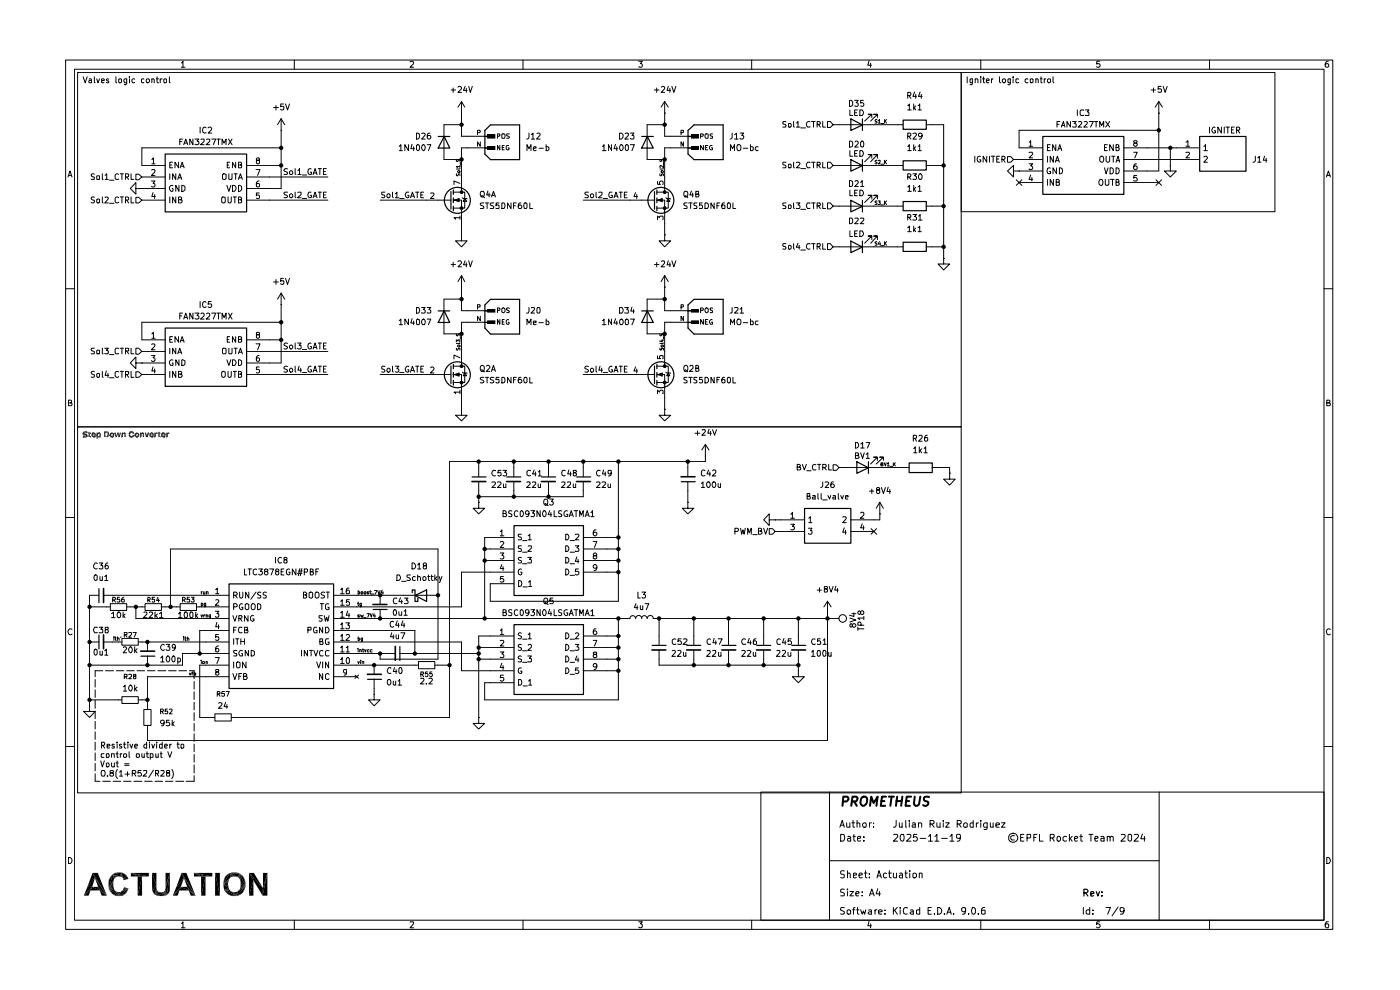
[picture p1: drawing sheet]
<svg xmlns="http://www.w3.org/2000/svg" width="297mm" height="210mm" viewBox="0 0 297 210" stroke-linecap="round" stroke-linejoin="round" font-family="sans-serif">
<g fill="none" stroke="#000" stroke-width=".21">
<path d="M13.9 12.7h268.8v184.4h-268.8zM15.8 14.7h265.1v180.5h-265.1zM38.5 13.3h.1l.2-.3v1.3M38.5 14.3h.7M62.4 12.7v2M87 13.2l.5-.2 .3 .2-.1 .4-.7 .7h.8M111 12.7v2M135.5 13h.8l-.5 .5 .4 .1v.6h-.7M159.5 12.7v2M184.4 12.9l-.3 .9h.8M184.7 13.4v.9M208.1 12.7v2"/>
<path d="M233.3 13h-.6l-.1 .6h.7v.6h-.7M256.6 12.7v2M281.8 13a.71 .71 0 0 0-.7 .5 .71 .71 0 0 0 .3 .8l.4-.1v-.6l-.4-.1-.3 .3M14.4 37.5l.5-1.2 .4 1.2M14.5 37.2h.7M30.1 35.1h4.9M30.1 37.5h4.9M30.1 40h4.9M32.1 38.4h.8l-.4 .5 .3 .1v.6h-.7M32.2 33.8l.3-.3v1.2M32.2 36.1l.4-.2 .3 .4-.8 .9h.8M32.2 34.7h.7"/>
<path d="M36 35h.4M36 36.9v1.2M36.6 34.4h-.6v1.2h.6M36.7 39.4a.58 .58 0 0 0-.8 .6 .58 .58 0 0 0 .8 .5v-.5h-.2M37.3 36.9v1.2l-.7-1.2v1.2M37.7 38.1l.4-1.2 .5 1.2M37.9 34.4v1.2l-.8-1.2v1.2M37.9 37.7h.6M38 39.3v1.3l-.7-1.3v1.3M38.2 35.6l.4-1.2 .5 1.2M38.4 35.3h.6M38.6 39.3l.6 .3v.7l-.4 .3h-.2z"/>
<path d="M47.2 37l.3-.1 .5 .1v.9l-.2 .2h-.4l-.2-.2zM48.1 39.3l.5 1.3 .4-1.3M48.2 35h.4M48.6 36.9v1.2h.5l.1-.2v-1M48.7 34.4h-.5v1.2h.5M49.3 39.3a.65 .65 0 0 1 .8 .7 .65 .65 0 0 1-.8 .6zM49.7 36.9h.6M50 34.4v1.2l-.7-1.2v1.2M50 36.9v1.2M50.6 35h.4l.3-.3-.2-.3h-.5v1.2h.6l.1-.5-.3-.1M50.6 38.1l.4-1.2 .4 1.2M50.6 39.3l.7 .3v.7l-.5 .3h-.2z"/>
<path d="M50.7 37.7h.6M52.3 35.1h4.9M52.3 37.5h4.9M52.3 40h4.9M54.3 35.9h.9l-.6 1.3M54.6 34l-.2-.1 .1-.3a.34 .34 0 0 1 .4 0 .34 .34 0 0 1 .1 .4l-.6 .2v.4l.2 .1 .5-.2-.1-.4-.2-.1M55 38.4h-.3l-.3 .3 .1 .9a.36 .36 0 0 0 .6-.2v-.2a.35 .35 0 0 0-.4-.3 .35 .35 0 0 0-.3 .3M59.6 27.6h.1M59.6 25.2l-.7 1.3M59.6 25.2l.8 1.3M59.6 25.2v2.4M61 35.9l-.5-.1-.3 .2 .2 .4 .5 .1v.5h-.7"/>
<path d="M61.4 36.4l.4-.2 .3 .2-.1 .6h-.5zM62.6 35.8v1.1l.2 .1M63.2 36.2l.3-.4v1.2M63.2 37h.7M64.1 37.1h1M66 35.9l-.1-.1a.64 .64 0 0 0-.6 .6 .64 .64 0 0 0 .5 .6h.3v-.5h-.3M66.4 37l.4-1.2 .5 1.2M66.5 36.7h.6M67.5 35.8h.7M67.9 35.8v1.2M68.6 36.4h.4M69.2 35.8h-.6v1.2h.6"/>
<path d="M94.2 26.5v7.3M96.9 36.9v.4h.2l.2-.4 .3 .1v.3M96.9 33.8v.4h.2l.2-.4 .3 .1v.3M97.1 36.4l.3-.2 .2 .1v.2l-.4 .1zM97.6 38.9l-1.3-.5v.8M97.6 35.8l-.8 .1M97.6 35.3h-.8l.3 .2M97.6 35.1v.4M97.7 34.4v.6M97.9 24h.1M97.9 21.5v2.5M97.9 37.5v3.3"/>
<path d="M97.9 21.5l-.8 1.2M97.9 21.5l.7 1.2M178 35.1h7.4M184.9 33.6v-.8h-.7h.7l-1.5 1.5M186 25.4h-.2l-.2 .1 .4 .4v.2h-.4M186.1 33.6v-.8h-.7h.7l-1.4 1.5M186.3 25.6l.3-.2v.7M186.3 26.1h.4M186.9 26.2h.6M187.7 25.4v.7M187.7 25.7l.4 .4M188.1 25.4l-.4 .4"/>
<path d="M190.4 35.1h1.2M190.4 26.5h1.2M196.5 35.1h1.2M196.5 26.5h1.2M281.4 37.5l.4-1.2 .4 1.2M281.5 37.2h.6M30.1 42.5h4.9M32.5 40.8l-.3 .9h.8M32.8 41.3v.8M36 41.8v1.2M37.3 41.8v1.2l-.7-1.2v1.2M37.9 42.4l.6-.1v-.4l-.6-.1v1.2h.5l.2-.4-.3-.2"/>
<path d="M47 41.9l.3-.1 .5 .1v1l-.3 .1-.5-.1zM48.4 41.8v1.1l.2 .1h.4l.1-.2v-1M49.5 41.8h.7M49.8 41.8v1.2M50.6 42.4l.6-.1 .1-.3-.3-.2h-.4v1.2l.7-.1v-.4l-.3-.1M52.3 42.5h4.9M55 40.9h-.6v.6l.4-.1 .3 .2-.1 .4h-.6M61 40.8h-.6l-.2 .1 .3 .5h.2l.3 .2-.1 .3h-.7M61.4 41.4l.4-.3 .3 .3-.1 .5h-.5zM62.6 40.8v1l.2 .1M63.2 40.8h.6l.1 .5-.8 .6h.8M64.1 42.1h1"/>
<path d="M66 40.8h-.4a.61 .61 0 0 0-.3 .7 .61 .61 0 0 0 .8 .4v-.5h-.3M66.4 41.9l.4-1.1 .5 1.1M66.5 41.6h.6M67.5 40.8h.7M67.9 40.8v1.1M68.6 41.4h.4M69.2 40.8h-.6v1.1h.6M81.7 40.8h-.7v.4l.7 .4-.3 .3h-.4M82.1 41.4l.2-.3 .4 .1v.7h-.5zM83.3 40.8v1l.1 .1M83.9 41.1l.3-.3v1.1M83.9 41.9h.7"/>
<path d="M84.8 42.1h.9M86.7 40.8h-.5a.61 .61 0 0 0-.2 .7 .61 .61 0 0 0 .7 .4v-.5h-.2M87.1 41.9l.4-1.1 .4 1.1M87.2 41.6h.6M88.2 40.8h.7M88.5 40.8v1.1M89.3 41.4h.4M89.9 40.8h-.6v1.1h.6M90.5 42.5h5.1M91.4 41l.5-.1 .2 .4-.8 .8h.8M96.1 40.8h2.5v3.3h-2.5M96.1 42.5h1.8v4.9"/>
<path d="M96.4 42.5l1-.4v.7zM97.6 46.2h-1.3l.3 .3M97.6 45.8v.7M97.7 40.5h.4v.5h-.4zM97.7 43.9h.4v.5h-.4zM97.9 49.8v1.3h1.2l-1.2 1.3-1.3-1.3h1.3M97.9 49.8h.1M97.9 58.5v2.4M97.9 58.5l-.8 1.2M97.9 58.5l.7 1.2M98.1 41.9l.2 .2 .8 .1M98.6 42.1l.4 .6h-.7z"/>
<path d="M13.9 61.3h1.9M90.5 79.5h5.1M91.4 78l.4-.2 .3 .5-.8 .8h.8M94.2 63.5v7.3M96.1 77.7h2.5v3.4h-2.5M96.1 79.5h1.8v4.9M96.4 79.5l1-.4v.7zM97.6 75.9l-1.3-.6v.9M97.7 77.5h.4v.4h-.4zM97.9 60.9h.1M97.9 74.5v3.2M98.1 78.9l.2 .2 .8 .1"/>
<path d="M98.6 79.1l.4 .6h-.7zM99.1 65.9h4.9M99.1 68.4h4.9M101.3 65.1h.5v-.5h-.5v1M101.9 67.1v.9l-.6-.9v.9M103.5 65.6h1.5v.6h-1.5zM103.5 68.1h1.5v.6h-1.5zM105.5 65.8h.5v-.4l-.5-.1v1M106 67.8v1l-.5-1v1M106.5 65.5l.4-.2a.6 .6 0 0 1 0 1l-.4-.1zM106.5 68.3h.4M107 67.8h-.5v1h.5"/>
<path d="M107.9 67.9l-.2-.1-.3 .2v.5l.2 .3 .4-.1v-.3h-.2M108.1 65.4h-.6v.3l.6 .4-.3 .2-.3-.1M280.9 61.3h1.8M14.5 85.5h.4l.3-.3-.2-.3h-.5v1.2h.6l.2-.5-.4-.1M97.6 83.2h-1.3l.3 .1v.2M97.6 82.8v.7M97.7 80.9h.4v.5h-.4zM281.5 85.5h.4l.2-.3-.1-.3h-.5v1.2h.6l.1-.5-.3-.1M13.9 109.8h1.9M280.9 109.8h1.8M15.3 133.5a.59 .59 0 0 0-.9 .5 .59 .59 0 0 0 .8 .6l.1-.1M282.2 133.5a.59 .59 0 0 0-.8 .5 .59 .59 0 0 0 .7 .6l.1-.1"/>
<path d="M13.9 158.4h1.9M169.4 142.3v1.2h1.2l-1.2 1.3-1.3-1.3h1.3M169.4 142.3h.1M280.9 158.4h1.8M161.4 168h119.5v27.2h-119.5zM176 168v27.2M178.2 175.5l.5-1.5 .4 1.5M178.3 177h.6a.83 .83 0 0 1 .2 .9 .83 .83 0 0 1-.8 .5zM178.3 175h.7M179.6 174.5l.1 1 .6-.1M179.9 177.5h.5l.1 .9M180.3 174.5v1"/>
<path d="M180.5 177.8h-.5l-.2 .3 .2 .3 .5-.1M180.7 174.5h.6M181 174v1.3l.1 .2h.2M181 177.4h.5M181.1 177v1.2l.4 .2M181.8 174.7l.2-.2 .4 .2v.8M181.8 174v1.5M181.9 177.9l.7-.1v-.3l-.4-.1-.3 .3 .1 .6h.6M183 174.8a.45 .45 0 0 1 .7-.2v.9l-.6-.1zM183.3 178.3v.1M183.3 177.5v.2M184.4 174.5v1"/>
<path d="M184.9 174.5l-.5 .3M185.3 175.4v.1M185.3 174.6v.1M189.6 177.1l.7-.1 .2 .4-1 1h1M190.1 174l-.1 1.3-.1 .2h-.4M190.8 174.5l.1 1 .5-.1M191.1 177.1l.5-.1a1.1 1.1 0 0 1-.1 1.4h-.1a.93 .93 0 0 1-.3-1.3zM191.4 174.5v1M192.1 174v1.5h.2M192.4 177.1l.7-.1 .1 .4-.9 1h.9M192.9 174v.2M192.9 174.5v1"/>
<path d="M193.6 174.6l.4-.1 .2 .2v.8h-.6l-.1-.4 .7-.2M194.5 177h-.7v.7l.5-.2 .3 .3v.4l-.3 .2-.5-.1M194.9 174.7l.2-.2 .4 .2v.8M194.9 174.5v1M195.2 177.8h1.2M197 177.4l.4-.4v1.4M197 178.4h.8M197.3 174.8l.8-.1 .1-.4-.3-.3h-.6v1.5M197.6 174.8l.6 .7M198.3 177.4l.4-.4v1.4M198.3 178.4h.9M198.7 174.5l.1 1 .6-.1"/>
<path d="M199.4 174.5v1M199.8 177.8h1.2M200.1 174v.2M200.1 174.5v1M200.6 174.5h.8l-.8 1h.8M201.5 177.4l.5-.4v1.4M201.5 178.4h.9M203.1 174.8l.7-.1 .1-.4-.2-.3h-.6v1.5M203.4 174.8l.5 .7M203.7 177.6l-.2 .2h-.5v-.7l.7-.1v.2l-.1 1.1-.5 .1M204.4 174.8a.45 .45 0 0 1 .8-.1l-.1 .8-.6-.1zM206.5 174v1.5h-.6l-.1-.7 .2-.3 .5 .1"/>
<path d="M207.1 174.5v1M207.6 174.5l-.5 .3M208.1 174v.2M208.1 174.5v1M209.4 174.5v1.2l-.3 .3-.4-.1M209.4 174.6a.52 .52 0 0 0-.7 .2l.1 .7h.6M210.1 174.5l.1 1 .5-.1M210.7 174.5v1M211.3 175l.7-.1v-.3l-.5-.1-.2 .2 .1 .8h.6M212.5 174.5h.7l-.7 1h.7M215.2 177.3l-.4-.1-.3 .2a.52 .52 0 0 0 .2 .8h.5M216.5 177.7h.5"/>
<path d="M217.2 177h-.7v1.4h.7M217.9 177.8l.7-.1v-.6l-.7-.1v1.4M219.3 177.7h.4M220 177h-.7v1.4M220.5 177v1.4h.8M222.8 177.8l.8-.1v-.7h-.8v1.4M223.2 177.8l.4 .6M224.3 177.5l.4-.1 .3 .4v.4l-.3 .2h-.2l-.3-.2zM226.3 177.5h-.6l-.2 .7a.52 .52 0 0 0 .8 .1M226.9 177v1.4M227 177.8l.5 .6M227.5 177.4l-.6 .6"/>
<path d="M228 177.9l.6-.1-.1-.4-.5 .1v.7l.2 .2 .4-.1M229.1 177.4h.6M229.3 177v1.3l.4 .1M231 177h.9M231.4 177v1.4M232.3 177.9l.7-.1-.2-.4-.4 .1-.1 .7 .1 .2 .5-.1M233.5 177.5h.6l.1 .9M234.2 177.8l-.7 .1v.4h.7M234.9 177.6l.2-.2 .4 .1v.9M234.9 177.4v1M235.5 177.7a.35 .35 0 0 1 .3-.3 .35 .35 0 0 1 .4 .3v.7M237.9 177.1l.6-.1 .2 .4-.9 1h.9"/>
<path d="M239.4 177.1l.5-.1 .2 .2v1l-.4 .2-.4-.2zM240.7 177.1l.6-.1 .2 .4-.9 1h.9M242.4 176.9l-.4 1h.9M242.8 177.4v1M245.9 168v27.2M14.5 181.9a.65 .65 0 0 1 .8 .6 .65 .65 0 0 1-.8 .7zM38.5 195.9l.3-.4v1.3M38.5 196.8h.7M62.4 195.2v1.9M87 195.6l.7-.1 .1 .3-.8 1h.8M111 195.2v1.9M135.5 195.5h.8l-.5 .5 .5 .2-.1 .5-.5 .1-.2-.2"/>
<path d="M159.5 195.2v1.9M176 182.6h69.9M179.1 192.6l-.5-.1-.3 .2v.4l.8 .3v.4h-.8M179.1 188.7l-.5-.1-.3 .2v.4l.7 .2 .1 .5-.8 .1M179.1 184.8l-.5-.1-.3 .2v.4l.8 .3-.1 .5h-.7M179.8 193.1h.6v.7h-.6zM179.8 188.6v.2M179.8 185.4l.2-.2 .3 .1 .1 .9M179.8 184.7v1.5M179.8 189.1v.9M180.3 189.1h.8l-.8 .9h.8M180.9 193h.5"/>
<path d="M181.1 185.7l.6-.2-.1-.2h-.5v.8h.5M181.4 192.5l-.3 .2v1.2M181.6 189.6l.6-.2-.1-.3-.5 .2v.6v.1h.6M181.7 193h.5M181.9 192.5v1.3l.3 .1M182.2 185.7l.7-.2v-.2l-.4-.1-.3 .3 .1 .6h.6M182.6 193l.3 .9 .3-.7 .2 .7 .3-.9M182.9 189.9v.1M182.9 189.2v.1M183.3 185.2h.6M183.6 184.7v1.3l.3 .2M184.3 193.1h.6v.8"/>
<path d="M184.4 195.4l-.3 1h.8M184.4 190l.5-1.4 .6 1.4M184.4 186v.2M184.4 185.3v.2M184.6 189.6h.7M184.7 196v.8M184.9 193.3l-.7 .3 .2 .3 .5-.1M185.6 193v.9M186 193l-.4 .1v.1M186 186.2l.5-1.5 .5 1.5M186.1 185.8h.7M186.2 188.5l-.3 1.1h.9"/>
<path d="M186.4 193.5l.8-.2-.1-.2-.5-.1-.2 .2 .1 .6h.6M186.6 189.1v.9M187.7 193.8v.1M187.7 193.1v.1M188.1 185.3l-.4-.1-.3 .3v.4l.3 .3 .4-.1M188.5 185.2h.6M188.7 184.7v1.3l.4 .2M189.5 185.2v.8a.37 .37 0 0 0 .3 .2 .37 .37 0 0 0 .4-.2M189.5 192.5v1.4M189.8 193.1l.6 .8M190.2 185.2v1M190.4 192.5l-.9 .8"/>
<path d="M190.9 185.3h.5l.1 .9M191 192.5v.2M191 193v.9M191.5 185.5l-.7 .3 .2 .4 .5-.1M192 185.2h.5M192.1 184.7v1.3l.4 .2M192.5 192.7a.55 .55 0 0 0-.7-.1 .55 .55 0 0 0-.2 .7l.1 .5 .4 .1 .4-.1M193 184.7v.2M193 185.2v1M193.2 193.1l.4-.1 .2 .2v.7M193.7 185.4l.1-.1a.45 .45 0 0 1 .6 .2l-.1 .5-.4 .2-.2-.2zM193.8 193.3l-.7 .3 .2 .3 .5-.1"/>
<path d="M195 185.4l.2-.2 .4 .1v.9M195 185.2v1M195.1 193.1h-.7v.7h.7M195.1 192.5v1.4M196.9 193.2h.5M197.6 192.5h-.7v1.4h.7M198.2 193.8v.1M198.9 192.5a.73 .73 0 0 1 .9 .7 .73 .73 0 0 1-.9 .7zM200.4 193.8v.1M200.9 193.9l.5-1.4 .4 1.4M201 193.5h.7M202.3 193.8v.1"/>
<path d="M204.8 193.1v.2l-.5 .1-.2-.2-.1-.5a.46 .46 0 0 1 .4-.2 .46 .46 0 0 1 .4 .2l-.1 1.1-.5 .1M205.5 193.8v.1M206.3 192.6l.2-.1a.75 .75 0 0 1 .5 .7 .75 .75 0 0 1-.5 .7l-.4-.5zM207.6 193.8v.1M208.1 195.2v1.9M208.9 192.5h-.3l-.4 .3v1h.8l-.1-.7h-.6l-.1 .2M229.8 192.5v1.4M231.2 193.1l-.4-.1-.4 .2 .1 .6h.7M231.2 192.5v1.4M231.9 193.8v.1M231.9 193.1v.1M233.3 195.5h-.6l-.1 .6 .2-.1h.3l.3 .2v.3l-.3 .3h-.3l-.2-.2"/>
<path d="M234.6 192.5h1l-.6 1.4M237.2 192.4l-1.3 1.9M238.5 193.1l-.4 .3-.4-.1v-.7a.52 .52 0 0 1 .8 .1l-.1 .9-.2 .2-.5 .1M256.6 195.2v1.9M281.5 181.9a.65 .65 0 0 1 .7 .6 .65 .65 0 0 1-.7 .7zM281.8 195.5h-.4l-.3 .5v.5l.3 .3 .4-.1v-.7h-.4l-.3 .2"/>
<circle cx="214.9" cy="177.7" r=".99"/>
</g>
<g fill="none" stroke="#000" stroke-width=".25">
<path d="M35 32.7h17.3v12.3h-17.3zM93 29h2.4M94.2 29l1.2 2.4h-2.4zM180.5 33.9l2.5 1.2-2.5 1.2zM183 33.9v2.4M191.6 25.5h4.9v1.9h-4.9zM191.6 34.1h4.9v2h-4.9zM95.7 40.6v3.8M96.2 40.3v.9M96.2 42v1M96.2 43.8v.9M93 65.9h2.4"/>
<path d="M94.2 65.9l1.2 2.5h-2.4zM95.7 77.6v3.8M96.2 77.3v.9M96.2 79v1M102.9 65.9h1.8M102.9 68.4h1.8M104 63.5h6.2v7.4h-6.2l-1.1-1.3v-4.9zM96.2 80.7v1M229.9 189.4h.6l.3-.3v-.2l-.3-.3h-.6v1.5M230.3 189.4l.5 .7M231.4 189.6l.7-.1-.1-.3h-.6v.8h.6M232.6 189.1l.3 1 .4-1"/>
<path d="M233.8 190v.1M233.8 189.2v.1"/>
<circle cx="97" cy="42.5" r="2.75"/>
<circle cx="97" cy="79.5" r="2.75"/>
</g>
<g fill="none" stroke="#000" stroke-width=".42">
<path d="M178.8 170l.9-.1a.5 .5 0 0 0 .3-.5 .5 .5 0 0 0-.3-.4h-.8l-.2 1.9M180.8 170h.7a.65 .65 0 0 0 .3-.9l-1-.1-.2 1.9M181.2 170l.6 .9M182.8 169.2a.64 .64 0 0 1 .7-.2 .64 .64 0 0 1 .5 .6 1.25 1.25 0 0 1-.7 1.3h-.3a1.18 1.18 0 0 1-.2-1.7zM184.6 170.9l.2-1.9 .5 1.3 .9-1.3-.3 1.9M186.9 169.9h.7M188 169h-.9l-.2 1.9h.9M188.5 169h1.1M189.1 169l-.2 1.9M190.2 169.9h1.1M190.3 169l-.2 1.9M191.4 169l-.2 1.9"/>
<path d="M192.2 169.9h.7M193.3 169h-.9l-.3 1.9h.9M194.1 169l-.2 1.5 .3 .4a.67 .67 0 0 0 .8-.4l.2-1.5M197.1 169.1l-.7-.1-.4 .3v.4l.3 .2 .6 .3a.63 .63 0 0 1-.4 .7l-.7-.1"/>
</g>
<path d="M96.4 42.5l1-.4v.7zM97.7 40.5h.4v.5h-.4zM97.7 43.9h.4v.5h-.4zM96.4 79.5l1-.4v.7zM97.7 77.5h.4v.4h-.4zM103.5 65.6h1.5v.6h-1.5zM103.5 68.1h1.5v.6h-1.5zM97.7 80.9h.4v.5h-.4z" fill="#000"/>
<path d="M175.6 25.8h.5l.6 .7-.6 .5h-.5z" fill="#fff"/>
<g fill="none" stroke="#000" stroke-width=".21">
<path d="M99.1 28.9h4.9M99.1 31.4h4.9M101.3 28.1h.4l.2-.1-.1-.4h-.5v1M101.9 30.1v.9l-.6-.9v.9M103.5 28.6h1.5v.7h-1.5zM103.5 31.1h1.5v.6h-1.5zM105.5 28.9l.5-.1v-.3l-.5-.1v.9M106 30.9v.9l-.5-.9v.9M106.5 28.5l.5-.1a.63 .63 0 0 1 0 .9l-.5-.1zM106.5 31.3h.4M107 30.9h-.5v.9h.5M107.9 30.9h-.3l-.2 .1v.6l.2 .2 .4-.1v-.3h-.2"/>
<path d="M108.1 28.4l-.6 .1v.2l.6 .4-.2 .2h-.4M137.3 26.5v7.3M139.5 38.5v.6l.6 .1-.2-.6 .3-.2 .4 .1v.7M140 36.9l.1 .4 .2-.1 .1-.3h.3v.4M140 33.8l.1 .4h.2l.2-.4 .3 .2-.1 .2M140.2 36.3l.4-.1 .2 .2-.5 .2zM140.8 35.8l-.8 .1M140.8 35.1v.5l-.6-.5-.2 .1 .1 .3M140.8 34.4v.6M141 24h.1M141 21.5l-.8 1.2M141 21.5l.8 1.2"/>
<path d="M141 21.5v2.5M141 37.5v3.3M142.3 28.9h4.9M142.3 31.4h4.9M144.5 28.1h.5l-.1-.5h-.4v1M145 30.1v.9l-.5-.9v.9M146.6 28.6h1.6v.7h-1.6zM146.6 31.1h1.6v.6h-1.6zM148.6 28.9h.5l.1-.2-.1-.3h-.5v.9M149.2 30.9v.9l-.6-.9v.9M149.6 28.5h.6v.7h-.6zM149.6 31.3h.4"/>
<path d="M150.2 30.9h-.6v.9h.6M151.1 30.9h-.4a.55 .55 0 0 0 0 .9l.5-.1v-.3h-.3M151.2 28.4l-.5 .1v.3l.5 .2-.1 .3h-.4M166.7 25.9h-.6v.3l.6 .4v.4h-.6M167.3 26.3l.5-.1v.8l-.5-.1zM168.4 25.8v1l.1 .2M168.9 26.1l.4-.3v1.2M168.9 27h.8M169.9 27.1h1M171.8 25.9a.61 .61 0 0 0-.7 .3 .61 .61 0 0 0 .2 .8l.5-.1M172.2 25.8h.7M172.6 25.8v1.2"/>
<path d="M173.3 26.4h.6v-.5l-.6-.1v1.2M173.6 26.4l.4 .6M174.5 25.8v1.2h.6M175.6 25.8h.5l.6 .7-.6 .5h-.5zM178 26.5h7.4M184.9 24.9v-.6h-.7h.7l-1.5 1.4M186.1 24.9v-.6h-.7h.7l-1.4 1.4M124.8 40.8h-.6l-.1 .1 .2 .5h.3l.2 .2v.3h-.7M125.3 41.2l.4-.1 .2 .3v.5h-.6zM126.4 40.8v1l.2 .1M127 40.8h.6l.1 .5-.7 .6h.7M128 42.1h.9"/>
<path d="M129.8 40.8h-.4a.61 .61 0 0 0-.3 .7 .61 .61 0 0 0 .8 .4v-.5h-.2M130.3 41.9l.4-1.1 .4 1.1M130.3 41.6h.6M131.4 40.8h.6M131.7 40.8v1.1M132.5 41.4h.4M133 40.8h-.5v1.1h.5M133.6 42.5h5.2M134.8 40.8l-.3 .9h.7M135.1 41.3v.8M139.3 40.8h2.5v3.3h-2.5M139.3 42.5h1.7v4.9"/>
<path d="M139.5 46.6v-.8l.4 .4 .2-.4h.5v.8M139.6 42.5l.9-.4v.7zM140.8 40.5h.4v.5h-.4zM140.8 43.9h.4v.5h-.4zM141 49.8v1.3h1.3l-1.3 1.3-1.2-1.3h1.2M141 49.8h.1M141 58.5v2.4M141 58.5l-.8 1.2M141 58.5l.8 1.2M141.3 41.9l.1 .2 .9 .1M141.8 42.1l.3 .6h-.7zM124.8 77.8l-.5-.1-.2 .2 .1 .4 .6 .1v.5h-.7"/>
<path d="M125.3 78.2l.4-.1 .2 .3v.5h-.6zM126.4 77.7v1.1l.2 .1M127.3 77.7l-.3 .8h.8M127.6 78.1v.8M128 79h.9M129.8 77.8a.61 .61 0 0 0-.6 .2 .61 .61 0 0 0 0 .8l.4 .1h.3v-.5h-.2M130.3 78.9l.4-1.2 .4 1.2M130.3 78.6h.6M131.4 77.7h.6M131.7 77.7v1.2M132.5 78.3h.4M133 77.7h-.5v1.2h.5"/>
<path d="M133.6 79.5h5.2M134.8 77.8l-.3 .9h.7M135.1 78.3v.8M137.3 63.5v7.3M139.3 77.7h2.5v3.4h-2.5M139.3 79.5h1.7v4.9M139.5 75.5v.6h.5a.45 .45 0 0 1 .1-.6 .45 .45 0 0 1 .6 0l-.1 .6M139.6 79.5l.9-.4v.7zM140 73.9v.3l.2 .1 .2-.4h.3v.4M140 70.8l.1 .4h.2l.1-.4h.3v.4M140.2 73.3l.5-.1 .1 .2-.5 .2zM140.2 72.2h.6"/>
<path d="M140.5 72.1v.4l-.6-.2M140.8 72.8h-.8M140.8 71.4v.5M140.8 77.5h.4v.4h-.4zM141 60.9h.1M141 74.5v3.2M141.3 78.9l.1 .2 .9 .1M141.8 79.1l.3 .6h-.7zM142.3 65.9h4.9M142.3 68.4h4.9M144.5 65.1h.3l.2-.1-.1-.4h-.4v1M145 67.1v.9l-.5-.9v.9"/>
<path d="M146.6 65.6h1.6v.6h-1.6zM146.6 68.1h1.6v.6h-1.6zM148.6 65.8h.5l.1-.2-.1-.3h-.5v1M149.2 67.8v1l-.6-1v1M149.6 68.3h.4M149.8 65.3l.4 .2v.7l-.4 .1a.6 .6 0 0 1 0-1zM150.2 67.8h-.6v1h.6M151.1 67.9l-.3-.1-.3 .4 .2 .6 .5-.1v-.3h-.3M151.2 65.4h-.5v.3l.5 .3v.2l-.2 .1-.3-.1M101.6 99.2v1.9M109 99.2v1.9M116.4 99.2v1.9"/>
<path d="M123.7 99.2v1.9M139.5 83.5v-.7l.4 .4 .3-.4h.4v.7M140.8 80.9h.4v.5h-.4zM141 86.8v1.3h1.3l-1.3 1.2-1.2-1.2h1.2M141 86.8h.1M149.6 96.7h.1M149.6 94.3l-.7 1.2M149.6 94.3l.8 1.2M149.6 94.3v2.4M179.3 99.2h7.3M186.1 97.7v-.7h-.7h.7l-1.4 1.4M186.9 98.5h.3l.1-.2-.1-.1h-.3v.6h.4l-.1-.3"/>
<path d="M187.4 97.7v-.7h-.8h.8l-1.5 1.4M187.6 98.2l.2 .6 .2-.6M188.3 98.3l.1-.1v.6M188.3 98.8h.4M188.8 98.9h.6M189.5 98.2v.6M189.7 98.4l.2 .4M189.9 98.2l-.4 .4M191.6 99.2h1.2M197.7 99.2h1.3M101.6 106.5v1.3h1.2l-1.2 1.2-1.2-1.2h1.2M101.6 106.5h.1"/>
<path d="M101.6 102.1v2M104 114h5M104 116.5h5M104 118.9h5M106.1 112.7h.2l.2-.3v1.3M106.1 115l.2-.2h.3l.3 .3-.8 1h.8M106.1 117.3h.8l-.4 .5 .4 .3-.1 .4h-.7M106.1 113.7h.8M106.5 119.8l-.4 .8h.8M109 102.1v2M110.6 113.3h-.6l-.1 .2 .1 .3 .6 .3v.3l-.7 .1M110.6 115.8h-.6l-.1 .2 .1 .3 .6 .2v.4l-.7 .1"/>
<path d="M110.6 118.3l-.4-.1-.3 .3 .1 .2 .6 .3v.3l-.7 .1M110.9 114.7h.9M110.9 117.1h.9M110.9 119.6h.9M112 118.2h.7l-.4 .5 .4 .1v.5h-.7M112.1 113.7l.3-.4v1.2M112.1 115.9l.5-.1 .1 .5-.7 .7h.7M112.1 114.5h.6M116.4 102.1v2M120 113.3a.66 .66 0 0 1 .7 .5 .66 .66 0 0 1-.3 .7h-.4zM120 115.8a.66 .66 0 0 1 .7 .4 .66 .66 0 0 1-.3 .8h-.4zM120 118.2a.66 .66 0 0 1 .7 .5 .66 .66 0 0 1-.3 .7h-.4z"/>
<path d="M120.9 114.7h1M120.9 117.1h1M120.9 119.6h1M122 113.4l.6-.1 .2 .2-.1 .3-.7 .7h.8M122 115.8h.8l-.4 .4 .4 .3v.3l-.2 .2-.6-.1M122.4 118.1l-.4 1h.8M122.6 118.7v.7M123.7 114h5M123.7 116.5h5M123.7 118.9h5M123.7 102.1v2M125.9 114.8h.7l-.5 1.3"/>
<path d="M126.1 117.9l-.2-.3 .2-.3h.3l.2 .3-.7 .5v.4l.2 .1 .4-.1 .1-.2v-.2l-.2-.2M126.4 112.4l-.4 .1a.92 .92 0 0 0 .1 1.2h.3l.2-.3v-.3l-.2-.2h-.4l-.1 .2M165.6 110.3h5M165.6 112.7h5M167.8 109.1l.3-.4v1.2M167.8 111.2h.7l-.4 .4 .3 .1v.6h-.6M167.8 109.9h.7M171.5 112.1h.7l-.3 .5h.3v.6l-.1 .1h-.4l-.2-.1M171.6 109.9l.3-.3v1.3M171.6 110.9h.6M178.8 109.7l.5-.1 .2 .2-.7 1.1h.7M179.1 112l-.3 .9h.7"/>
<path d="M179.4 112.5v.8M180.5 110.3h4.9M180.5 112.7h4.9M182.6 108.8l.1-.1h.4l.2 .1v.5l-.8 .6h.8M182.9 111.1l-.3 .9h.7M183.2 111.5v.9M186.6 109h.1M186.6 106.5l-.7 1.3M186.6 106.5l.8 1.3M186.6 106.5v2.5M201.5 100.4v1.2h1.1l-1.1 1.3-1.3-1.3h1.3M201.5 100.4h.1"/>
<path d="M30.1 128.7h.7M30.8 128.1h3.4v1.4h-3.4zM34.2 128.7h.8M75.8 128h.4M76 127.7v.7l.2 .1M76.7 128.4l-.2 .1-.2-.2 .1-.3h.3v.6h-.3M104 134.9h5M104 137.4h5M104 139.8h5M104 121.4h5M104 123.8h5M106.1 133.7l.4-.3v1.2"/>
<path d="M106.1 135.9l.6-.1 .2 .3-.8 .9h.8M106.1 138.3h.8l-.4 .4 .4 .3v.3l-.2 .2-.6-.1M106.1 134.6h.8M106.7 120.2v.8M106.8 122.3h-.6l-.1 .6 .2-.2h.3l.3 .3-.1 .4h-.7M110 123.1a.64 .64 0 0 1 .7 .7 .64 .64 0 0 1-.7 .6zM110.6 134.3l-.4-.1-.3 .3 .1 .2 .6 .3v.3l-.2 .2-.5-.1M110.6 136.8l-.4-.1-.3 .2 .1 .4 .6 .2v.4h-.7M110.6 139.2l-.4-.1-.3 .3 .1 .3 .6 .2v.4h-.7M110.6 120.8l-.1-.1a.64 .64 0 0 0-.6 .6 .64 .64 0 0 0 .5 .7l.3-.2v-.4h-.3M110.9 135.6h.9M110.9 138h.9"/>
<path d="M111 124.5h.9M112 139.1h.7l-.4 .6h.4v.6h-.7M112.1 134.6l.3-.4v1.3M112.1 136.9l.1-.2h.4l.1 .2v.4l-.7 .7h.7M112.1 135.5h.6M112.1 123.5l.4-.4v1.3M112.1 124.4h.7M120 134.2a.64 .64 0 0 1 .7 .7 .64 .64 0 0 1-.7 .6zM120 136.7a.64 .64 0 0 1 .7 .6 .64 .64 0 0 1-.7 .7zM120 139.1a.64 .64 0 0 1 .7 .7 .64 .64 0 0 1-.7 .6zM120 120.7a.64 .64 0 0 1 .7 .6 .64 .64 0 0 1-.7 .7zM120.9 135.6h1"/>
<path d="M120.9 138h1M120.9 122h1M122 134.4l.5-.2 .3 .3-.8 1h.8M122 136.7h.8l-.4 .5 .3 .1v.6h-.7M122.4 139.1l-.4 .9h.8M122.6 139.6v.8M122.7 120.7h-.6l-.1 .6 .6-.1 .2 .2v.3l-.3 .3-.5-.2M123.7 134.9h5M123.7 137.4h5M123.7 139.8h5M123.7 121.4h5M125.9 135.8h.7l-.5 1.2"/>
<path d="M126.1 138.8l-.2-.2v-.2h.6v.3l-.4 .1-.2 .3 .1 .4h.4l.2-.2v-.2l-.2-.3M126.4 133.4l-.4 .1-.1 .8 .1 .3 .5-.1 .1-.4-.2-.3h-.3l-.2 .3M126.6 120.3l-.2 .2h-.4l-.1-.2v-.3l.2-.2h.3a.92 .92 0 0 1 0 1.1l-.4 .1M169.4 134.9v2M169.4 137.9v1.9M175.6 130h.1M175.6 131.2h2.4M175.6 127.5l-.8 1.2M175.6 127.5l.7 1.2M175.6 127.5v2.5M104 142.3h5M104 144.8h5"/>
<path d="M106.5 140.7l-.4 .9h.8M106.7 141.2v.8M106.8 143.2h-.6l-.1 .6 .6-.1 .2 .2v.3l-.3 .3h-.3l-.2-.2M110 144.1a.66 .66 0 0 1 .7 .5 .66 .66 0 0 1-.3 .7h-.4zM110.6 141.7h-.4a.61 .61 0 0 0-.3 .8 .61 .61 0 0 0 .8 .3v-.4h-.3M110.9 140.5h.9M111 145.5h.9M112.1 144.5l.4-.4v1.2M112.1 145.3h.7M120 141.7h.4a.66 .66 0 0 1 .3 .7 .66 .66 0 0 1-.7 .5zM120.9 140.5h1M120.9 143h1"/>
<path d="M122.7 141.7h-.6l-.1 .6 .5-.2 .3 .3-.1 .4h-.7M123.7 142.3h5M126.6 141.3l-.1 .1a.42 .42 0 0 1-.5 0 .42 .42 0 0 1-.1-.6h.5a.72 .72 0 0 1 .2 .7 .72 .72 0 0 1-.6 .5"/>
<circle cx="178.8" cy="131.2" r=".8"/>
</g>
<g fill="none" stroke="#000" stroke-width=".25">
<path d="M102.9 29h1.8M102.9 31.4h1.8M102.9 27.7l1.1-1.2h6.2v7.4h-6.2l-1.1-1.2zM136.1 29h2.5M137.3 29l1.3 2.4h-2.5zM146 27.7l1.2-1.2h6.2v7.4h-6.2l-1.2-1.2zM146 29h1.8M146 31.4h1.8M180.5 25.2l2.5 1.3-2.5 1.2zM183 25.2v2.5M138.8 40.6v3.8M139.4 40.3v.9"/>
<path d="M139.4 42v1M139.4 43.8v.9M136.1 65.9h2.5M137.3 65.9l1.3 2.5h-2.5zM138.8 77.6v3.8M139.4 77.3v.9M139.4 79v1M146 64.7l1.2-1.2h6.2v7.4h-6.2l-1.2-1.3zM146 65.9h1.8M146 68.4h1.8M139.4 80.7v1M181.8 98l2.4 1.2-2.4 1.2z"/>
<path d="M184.2 98v2.4M192.9 98.2h4.9v2h-4.9zM100.2 101.2h2.9M107.5 101.2h3M109 111.5h14.8v14.8h-14.8zM114.9 101.2h3M122.3 101.2h3M170.7 107.9h9.8v7.3h-9.8zM109 132.5h14.8v14.8h-14.8zM168 136.9h2.9"/>
<circle cx="140.2" cy="42.5" r="2.75"/>
<circle cx="140.2" cy="79.5" r="2.75"/>
</g>
<path d="M103.5 28.6h1.5v.7h-1.5zM103.5 31.1h1.5v.6h-1.5zM146.6 28.6h1.6v.7h-1.6zM146.6 31.1h1.6v.6h-1.6zM139.6 42.5l.9-.4v.7zM140.8 40.5h.4v.5h-.4zM140.8 43.9h.4v.5h-.4zM139.6 79.5l.9-.4v.7zM140.8 77.5h.4v.4h-.4zM146.6 65.6h1.6v.6h-1.6zM146.6 68.1h1.6v.6h-1.6zM140.8 80.9h.4v.5h-.4z" fill="#000"/>
<path d="M100.1 102.1h3M107.5 102.1h2.9M114.8 102.1h3M122.3 102.1h3M167.9 137.9h3" fill="none" stroke="#000" stroke-width=".34"/>
<path d="M176.7 98.6h.7l.6 .6-.6 .6h-.7z" fill="#fff"/>
<g fill="none" stroke="#000" stroke-width=".21">
<path d="M186 34.1l-.2-.1-.2 .2 .4 .3v.2h-.4M186.3 34.1h.4v.2l-.4 .4h.4M186.9 34.8h.6M187.7 34v.7M187.7 34.3l.4 .4M188.1 34l-.4 .4M190.4 43.7h1.2M190.4 52.4h1.2M196.5 43.7h1.2M196.5 52.4h1.2M200.2 54.8v1.2h1.3l-1.3 1.3-1.2-1.3h1.2M200.2 54.8h.1"/>
<path d="M169.1 99.1l.6-.1v-.4l-.6-.1v1.2h.6l.2-.3-.4-.3M170.2 98.5l.4 1.2 .5-1.2M171.1 99.9h1M173.1 98.6l-.3-.1a.67 .67 0 0 0-.5 .5 .67 .67 0 0 0 .3 .7l.5-.1M173.4 98.5h.7M173.8 98.5v1.2M174.5 99.2h.5l.3-.3-.1-.3-.7-.1v1.2M174.9 99.2l.4 .5M175.8 98.5v1.2h.6M176.7 98.6h.7l.6 .6-.6 .6h-.7z"/>
</g>
<path d="M191.6 42.8h4.9v1.9h-4.9zM191.6 51.4h4.9v1.9h-4.9z" fill="none" stroke="#000" stroke-width=".25"/>
<path d="M175.6 51.7h.5l.6 .7-.6 .6h-.5z" fill="#fff"/>
<g fill="none" stroke="#000" stroke-width=".21">
<path d="M166.7 51.7l-.6 .1v.3l.6 .4-.2 .4-.4-.1M167.3 52.2l.1-.2 .4 .1v.7h-.5zM168.4 51.7v1l.1 .2M169.3 51.6l-.4 .8h.8M169.5 52v.9M169.9 53h1M171.8 51.8l-.5-.1a.61 .61 0 0 0-.2 .8 .61 .61 0 0 0 .7 .3M172.2 51.7h.7M172.6 51.7v1.2M173.3 52.3h.6v-.6h-.6v1.2M173.6 52.3l.4 .6M174.5 51.7v1.2h.6"/>
<path d="M175.6 51.7h.5l.6 .7-.6 .6h-.5z"/>
</g>
<path d="M175.6 43h.5l.6 .7-.6 .6h-.5z" fill="#fff"/>
<path d="M166.7 43l-.6 .1v.4l.6 .4v.3h-.6M167.3 43.6l.5-.1v.7l-.5-.1zM168.4 43v1.1l.1 .1M168.9 43h.8l-.4 .5 .4 .2-.1 .4h-.7M169.9 44.4h1M171.8 43.1l-.5-.1-.2 .6 .2 .6 .5-.1M172.2 43h.7M172.6 43v1.2M173.3 43.6h.6v-.6h-.6v1.2M173.6 43.6l.4 .6M174.5 43v1.2h.6M175.6 43h.5l.6 .7-.6 .6h-.5z" fill="none" stroke="#000" stroke-width=".21"/>
<path d="M175.6 34.4h.5l.6 .7-.6 .6h-.5z" fill="#fff"/>
<g fill="none" stroke="#000" stroke-width=".21">
<path d="M166.7 34.4l-.6 .1v.3l.6 .5v.3h-.6M167.3 34.9l.5-.1v.8l-.5-.1zM168.4 34.4v1l.1 .2M168.9 34.5l.6-.1 .2 .3-.8 .9h.8M169.9 35.8h1M171.8 34.5l-.5-.1-.2 .5 .2 .7 .5-.1M172.2 34.4h.7M172.6 34.4v1.2M173.3 35h.6v-.6h-.6v1.2M173.6 35l.4 .6M174.5 34.4v1.2h.6M175.6 34.4h.5l.6 .7-.6 .6h-.5z"/>
<path d="M178 43.7h7.4M178 52.4h7.4M184.9 42.2v-.8h-.7h.7l-1.5 1.6M184.9 50.8v-.7h-.7h.7l-1.5 1.5M186 51.3h-.2l-.2 .1 .4 .4v.2h-.4M186 42.7l-.2-.1-.2 .2 .4 .3v.3h-.4M186.1 42.2v-.8h-.7h.7l-1.4 1.6M186.1 50.8v-.7h-.7h.7l-1.4 1.5M186.3 42.6h.4l-.1 .4h.1v.4l-.4-.1M186.6 51.3l-.3 .5h.5M186.7 51.5v.5M186.9 52.1h.6"/>
<path d="M186.9 43.5h.6M187.7 42.6v.8M187.7 51.3v.7M187.7 51.6l.4 .4M187.7 43l.4 .4M188.1 51.3l-.4 .4M188.1 42.6l-.4 .4"/>
</g>
<path d="M180.5 42.5l2.5 1.3-2.5 1.2zM180.5 51.1l2.5 1.3-2.5 1.2zM183 42.5v2.5M183 51.1v2.5" fill="none" stroke="#000" stroke-width=".25"/>
<path d="M213.7 33.2h.7l.6 .6-.6 .6h-.7z" fill="#fff"/>
<g fill="none" stroke="#000" stroke-width=".21">
<path d="M206.8 33.1v1.3M208 33.2l-.1-.1a.64 .64 0 0 0-.6 .6 .64 .64 0 0 0 .5 .7l.3-.2v-.3h-.3M209.3 33.1v1.3l-.7-1.3v1.3M209.9 33.1v1.3M210.3 33.1h.7M210.7 33.1v1.3M211.4 33.7h.5M212 33.1h-.6v1.3h.6M212.6 33.8l.5-.1v-.5l-.5-.1v1.3M212.8 33.8l.4 .6M213.7 33.2h.7l.6 .6-.6 .6h-.7zM215 36.3v-1.2l-1.3 1.2 1.3 1.2v-1.2h1.2"/>
<path d="M216.2 36.3h.1M216.2 31.4h5M216.2 33.8h5M216.2 36.3h5M216.2 38.7h5M218.3 30.2l.3-.4v1.2M218.3 32.4l.6-.1 .2 .2-.1 .3-.7 .7h.8M218.3 34.7h.8l-.5 .5 .5 .2v.4l-.2 .1h-.6M218.3 31h.8M218.6 37.1l-.3 1h.8M218.9 37.6v.8M222.2 31.3h.4"/>
<path d="M222.2 33.1v1.3M222.2 38.1v1.2M222.8 30.7h-.6v1.3h.6M222.8 35.7l-.1-.1a.64 .64 0 0 0-.6 .6 .64 .64 0 0 0 .5 .7l.3-.1v-.4h-.3M223.5 33.1v1.3l-.7-1.3v1.3M223.5 38.1v1.2l-.7-1.2v1.2M223.9 34.4l.4-1.3 .4 1.3M224 30.7v1.3l-.7-1.3v1.3M224 34.1h.6M224.1 38.6h.5l.1-.3-.2-.2h-.4v1.2h.5l.1-.1v-.4l-.2-.2M224.1 35.6v1.3l-.7-1.3v1.3M224.4 32l.4-1.3 .5 1.3"/>
<path d="M224.6 31.5h.5M224.7 35.6a.64 .64 0 0 1 .7 .6 .64 .64 0 0 1-.7 .7zM233.3 38.1h.4a.86 .86 0 0 1 0 1.2 .46 .46 0 0 1-.6-.4zM233.4 33.3l.5-.2a.86 .86 0 0 1 0 1.3l-.4-.1a.74 .74 0 0 1-.1-1zM234.3 35.6l.3 1.3 .5-1.3M234.3 31.3h.4M234.5 38.1v1l.2 .2h.3l.2-.2v-1M234.6 33.1v1.1l.3 .2h.3l.2-.2v-1.1M234.9 30.7h-.6v1.3h.6M235.5 35.6l.5 .1 .2 .2v.6l-.4 .4h-.3zM235.6 38.1h.7M235.8 33.1h.7"/>
<path d="M236 38.1v1.2M236.2 30.7v1.3l-.8-1.3v1.3M236.2 33.1v1.3M236.8 31.3l.6-.1v-.4l-.6-.1v1.3l.6-.1v-.4l-.2-.2M236.8 34.4l.4-1.3 .3 1.3M236.8 35.6a.64 .64 0 0 1 .6 .6 .64 .64 0 0 1-.6 .7zM236.8 38.6h.5l.1-.4-.2-.1h-.4v1.2l.6-.1v-.3l-.2-.3M236.8 34.1h.6M238.4 31.4h5M238.4 33.8h5M238.4 36.3h5M238.4 38.7h5"/>
<path d="M240.5 32.3h.8l-.6 1.2M240.7 30.3l-.2-.3 .2-.2h.4l.2 .3-.3 .2h-.3l-.2 .3 .2 .4 .5-.1 .1-.1-.3-.5M241.1 34.7a.55 .55 0 0 0-.6 .6v.5l.2 .1h.4l.2-.1v-.4l-.3-.2h-.3l-.2 .2M241.2 37.2h-.6l-.1 .6 .5-.2 .3 .3v.3l-.2 .2-.6-.1M245.8 24h.1M245.8 21.5l-.7 1.2M245.8 21.5l.8 1.2M245.8 21.5v2.5M248.3 35.1v1.2h-1.3l1.3 1.2 1.2-1.2h-1.2M248.3 35.1h.1M249.5 31.4h5M249.5 33.8h5"/>
<path d="M251.6 32.4l.6-.1 .1 .2v.3l-.7 .7h.7M251.6 30.2l.4-.4v1.2M251.6 31h.7M255.4 33.3l.2-.2h.3l.3 .3-.8 1h.8M255.4 31h.2l.1-.3v1.3M255.4 32h.8M145.9 99.2v1.9M145.9 106.5v1.3h1.3l-1.3 1.2-1.2-1.2h1.2M145.9 106.5h.1M145.9 102.1v2M163.2 110.3v-1.3l-1.2 1.3 1.2 1.2v-1.2h1.3M164.5 110.3h.1"/>
<path d="M139.8 134.9v2M139.8 137.9v1.9M147.2 134.9v2M147.2 137.9v1.9M154.6 134.9v2M154.6 137.9v1.9M162 134.9v2M162 137.9v1.9"/>
</g>
<path d="M221.2 29h17.2v12.2h-17.2zM254.5 29h9.8v7.3h-9.8zM144.5 102.2h3M138.3 136.9h3M145.7 136.9h3M153.2 136.9h2.9M160.5 136.9h3" fill="none" stroke="#000" stroke-width=".25"/>
<path d="M144.5 101.1h2.9M138.3 137.9h3M145.7 137.9h2.9M153.1 137.9h3M160.5 137.9h2.9" fill="none" stroke="#000" stroke-width=".34"/>
<path d="M163.2 112.1h.7l.6 .6-.6 .6h-.7z" fill="#fff"/>
<g fill="none" stroke="#000" stroke-width=".21">
<path d="M96.8 72.5v-.4l.3 .2v-.2h.4v.4M96.9 73.9l-.1 .2 .2 .2 .3-.4 .3 .1v.3M96.9 70.8v.4h.2l.2-.4 .3 .1v.3M97.1 73.2h.4l.1 .3-.4 .1-.1-.2zM97.6 72.8h-.8M97.7 71.4v.5M155.9 112.7h.5l.3-.2-.1-.4h-.7v1.2M157.1 112.1l.2 1.2 .3-.9 .3 .9 .2-1.2M158.6 113.3v-1.2l.4 .9 .4-.9v1.2M159.7 113.4h.9M160.9 112.6h.6v-.5h-.6v1.2h.5l.3-.4-.4-.3M162 112.1l.4 1.2 .5-1.2"/>
<path d="M163.2 112.1h.7l.6 .6-.6 .6h-.7zM132.4 131.2h1.2M133.6 131.2a.59 .59 0 0 1 .6-.6 .59 .59 0 0 1 .6 .6M134.9 131.2a.64 .64 0 0 1 .6-.6 .64 .64 0 0 1 .6 .6M136.1 131.2a.59 .59 0 0 1 .6-.6 .59 .59 0 0 1 .6 .6M137.3 131.2a.64 .64 0 0 1 .7-.6 .64 .64 0 0 1 .6 .6M138.6 131.2h1.2"/>
</g>
<path d="M28.8 37h.6l.7 .5-.7 .6h-.6z" fill="#fff"/>
<g fill="none" stroke="#000" stroke-width=".21">
<path d="M20 37l-.4-.1-.3 .2 .1 .3 .6 .2v.4l-.7 .1M20.5 37.4h.6l-.1 .7-.5-.1zM21.7 36.9v1.2h.2M22.3 37.2l.3-.3v1.2M22.3 38.1h.7M23.2 38.2h1M25.2 37h-.1a.45 .45 0 0 0-.7 .1v.7l.2 .3 .6-.1M25.5 36.9h.7M25.9 36.9v1.2M26.6 37.5h.6l.1-.5-.7-.1v1.2M26.9 37.5l.4 .6M27.8 36.9v1.2h.6"/>
<path d="M28.8 37h.6l.7 .5-.7 .6h-.6z"/>
</g>
<path d="M28.8 41.9h.6l.7 .6-.7 .5h-.6z" fill="#fff"/>
<path d="M20 41.9l-.4-.1-.3 .2 .1 .3 .6 .2v.4l-.2 .1h-.5M20.5 42.3h.6v.6l-.2 .1-.4-.1zM21.7 41.8v1.2h.2M22.3 41.9l.4-.1 .3 .3-.8 .9h.8M23.2 43.1h1M25.2 41.9l-.4-.1-.4 .3 .1 .8 .3 .1 .4-.1M25.5 41.8h.7M25.9 41.8v1.2M26.6 42.5l.6-.1 .1-.5-.7-.1v1.2M26.9 42.5l.4 .5M27.8 41.8v1.2h.6M28.8 41.9h.6l.7 .6-.7 .5h-.6z" fill="none" stroke="#000" stroke-width=".21"/>
<path d="M28.8 73.9h.6l.7 .6-.7 .6h-.6z" fill="#fff"/>
<path d="M20 73.9h-.6a.47 .47 0 0 0 .1 .5 .47 .47 0 0 0 .4 .1v.6h-.6M20.5 74.4h.6l-.1 .7-.5-.1zM21.7 73.9v1.2h.2M22.2 73.9h.8l-.4 .4 .4 .2-.1 .6-.7-.1M23.2 75.2h1M25.2 74l-.6-.1-.2 .2v.7l.2 .3 .6-.1M25.5 73.9h.7M25.9 73.9v1.2M26.6 74.5h.6l.1-.5-.7-.1v1.2M26.9 74.5l.4 .6M27.8 73.9v1.2h.6M28.8 73.9h.6l.7 .6-.7 .6h-.6z" fill="none" stroke="#000" stroke-width=".21"/>
<path d="M28.8 78.9h.6l.7 .6-.7 .5h-.6z" fill="#fff"/>
<g fill="none" stroke="#000" stroke-width=".21">
<path d="M16.5 15.4h187.4v75.1h-187.4zM17.6 16.3l.5 1.3 .4-1.3M18.9 16.8l.4-.1 .1 .2v.7M19.4 17.1h-.4l-.2 .1 .2 .4 .4-.1M20 16.3v1.2l.2 .1M20.5 16.7l.3 .9 .3-.9M21.5 17.1h.6l-.1-.4-.5 .1v.7h.6M23.1 16.8l-.4-.1-.1 .2 .1 .2 .4 .1v.3h-.5M24.6 16.3v1.2l.2 .1M25.2 16.8h.6v.6l-.2 .2-.4-.2zM26.9 16.7v1l-.3 .3-.2-.1M26.9 16.8a.36 .36 0 0 0-.6 .2l.1 .5h.5"/>
<path d="M27.5 16.3v.2M27.5 16.7v.9M28.6 16.8l-.4-.1-.2 .3 .1 .5h.5M30.5 16.8h-.5v.6l.2 .2 .3-.1M31.1 16.8l.3-.1 .3 .3v.3l-.3 .3-.4-.3zM32.2 16.8l.3-.1 .2 .2v.7M32.2 16.7v.9M33.1 16.7h.5M33.3 16.3v1.1l.3 .2M34 16.7v.9M34.4 16.7l-.4 .3M34.8 16.8h.5v.6l-.1 .2-.4-.2z"/>
<path d="M35.9 16.3v1.2l.2 .1M95.7 19.1h.9M96.1 18.7v.9M97.1 18.5l.2-.2h.4l.2 .3-.1 .3-.7 .7h.8M98.7 18.3l-.4 .9h.8M98.9 18.7v.9M99.4 18.3l.4 1.3 .4-1.3M138.8 19.1h1M139.3 18.7v.9M140.3 18.5l.5-.2 .2 .4-.8 .9h.8M141.8 18.3l-.3 .9h.8M142.1 18.7v.9"/>
<path d="M142.5 18.3l.5 1.3 .4-1.3M194 19.5l-.3 .9h.7M195.2 19.5l-.3 .9h.7M203.9 15.4h66.6v29.5h-66.6zM205.2 16.3v1.3M206.3 16.7v1.1l-.2 .2-.3-.1M206.3 16.8h-.5v.6l.1 .2 .4-.1M206.9 16.8l.4-.1 .2 .2v.7M206.9 16.7v.9M208.1 16.3v.2M208.1 16.7v.9M208.4 16.7h.5"/>
<path d="M208.7 16.3v1.2l.2 .1M209.2 17.1h.6l-.1-.4-.5 .2v.5l.2 .2 .4-.1M210.3 16.7v.9M210.7 16.7l-.4 .3M212 16.3v1.1l.3 .2M212.7 16.8h.5v.7l-.3 .1-.3-.3zM214.3 16.7v1.1l-.1 .2-.4-.1M214.3 16.8h-.5v.6l.2 .2 .3-.1M214.9 16.3v.2M214.9 16.7v.9M216.1 16.8h-.6v.6l.2 .2 .4-.1M218.1 16.8l-.4-.1-.2 .3v.3l.2 .3 .4-.1"/>
<path d="M218.6 16.8h.6v.6l-.2 .2-.4-.2zM219.7 16.8l.4-.1 .2 .2v.7M219.7 16.7v.9M220.7 16.7h.4M220.8 16.3v1.2l.3 .1M221.5 16.7v.9M221.9 16.7l-.4 .3M222.3 16.8h.5v.7l-.3 .1-.3-.3zM223.4 16.3v1.1l.2 .2M244.2 19.1h.9M244.7 18.7v.9M246.3 18.3h-.6v.6a.45 .45 0 0 1 .6 0 .45 .45 0 0 1 0 .6h-.6"/>
<path d="M246.8 18.3l.4 1.3 .4-1.3M28.8 40v-1.3l-1.2 1.3 1.2 1.2v-1.2h1.3M30.1 40h.1M38.1 30h.5M38.7 29.5h-.6v1.2M39 30.7l.4-1.2 .4 1.2M39.1 30.3h.6M40.9 29.5v1.2l-.6-1.2v1.2M41.4 29.5h.8l-.4 .4 .4 .3-.1 .4h-.7M42.5 27v1.2M42.6 29.6l.6-.1 .1 .5-.8 .7h.8M43.7 27.1l-.2-.1a.65 .65 0 0 0-.5 .6 .65 .65 0 0 0 .5 .6l.2-.1"/>
<path d="M43.8 29.6l.6-.1 .1 .5-.8 .7h.8M44.1 27.1l.6-.1 .2 .2-.1 .4-.7 .6h.8M44.9 29.5h.9l-.6 1.2M46 29.5h.8M46.3 29.5v1.2M47.1 30.7v-1.2l.4 .8 .5-.8v1.2M48.5 29.5l.7 1.2M49.2 29.5l-.7 1.2M57.2 35.1h2.4M57.2 37.5h12.3M58 22.8h1M58.5 22.4v.9"/>
<path d="M59.6 27.6v12.4h-2.4M59.6 31.4h-29.5v3.7M60.2 22h-.6v.6h.6v.6l-.5 .1-.1-.1M60.6 22l.4 1.3 .4-1.3M84.7 31l.3-.3v1.3M84.7 32h.7M86.7 30.7v1.3l-.8-1.3v1.3M87.4 30.6l-.2 .9h.7M87.8 31.1v.9M88.3 28.2a.64 .64 0 0 1 .7 .7 .64 .64 0 0 1-.7 .6zM88.4 30.8h.5a.75 .75 0 0 1-.3 1.2l-.3-.3zM89.4 28.3l.6-.1 .2 .3-.8 1h.8"/>
<path d="M89.6 30.8h.1a.6 .6 0 0 1 .6 .4 .6 .6 0 0 1-.3 .7l-.1 .1a.75 .75 0 0 1-.3-1.2zM90.6 30.7h.8l-.5 1.3M91.2 28.2l-.4 .1a.92 .92 0 0 0 .1 1.2h.2l.3-.3v-.3l-.2-.2h-.4l-.2 .2M94.2 26.5h3.7M94.2 33.8h3.7M97.9 24v4.9h1.2M99.1 31.4h-1.2v6.1M111.8 32v-1.3l.4 .8 .4-.8v1.3M112.2 28.2v.9l-.1 .3-.4 .1M112.7 28.6l.4-.4v1.3M112.7 29.5h.7M113.2 31.5l.5-.1v-.2l-.4-.1-.1 .2v.5l.1 .2 .4-.1"/>
<path d="M113.9 28.3l.4-.1 .3 .4-.8 .9h.8M114.3 31.4h1M115.9 31.2l.3-.1 .3 .3v.3l-.3 .3-.3-.1M115.9 30.7v1.3M127.8 31h.2l.1-.3v1.3M127.8 32h.8M129.7 30.7v1.3l-.6-1.3v1.3M130.6 30.6l-.3 .9h.7M130.8 31.1v.9M131.4 28.2a.65 .65 0 0 1 .8 .7 .65 .65 0 0 1-.8 .6zM131.6 30.8l.2-.1a.67 .67 0 0 1 .4 .6 .67 .67 0 0 1-.4 .7l-.4-.6zM132.6 28.3h.7v.4l-.8 .8h.8"/>
<path d="M132.7 30.8l.3-.1 .3 .2v.8l-.3 .3a.77 .77 0 0 1-.3-1.2zM133.7 30.7h.9l-.5 1.3M133.7 28.2h.8l-.4 .5 .4 .1v.5l-.2 .2h-.4l-.2-.2M137.3 26.5h3.7M137.3 33.8h3.7M141 24v4.9h1.3M142.3 31.4h-1.3v6.1M155 32v-1.3l.4 .8 .4-.8v1.3M155.3 28.2v1l-.4 .3M155.8 28.6l.4-.4v1.3M155.8 29.5h.8M156.6 30.7a.46 .46 0 0 1 .6 .4v.4a.46 .46 0 0 1-.6 .5 .86 .86 0 0 1 0-1.3z"/>
<path d="M157 28.2h.8l-.5 .5 .5 .2v.3l-.3 .3h-.3l-.2-.2M157.7 31.4h.9M159.2 31.2l.3-.1 .3 .3-.1 .5h-.5M159.2 30.7v1.3M160.8 31.2l-.3-.1-.3 .3v.3l.3 .3 .3-.1M176.7 26.5h1.3M176.7 35.1h1.3M180.2 29.9a.52 .52 0 0 1 .7 .4v.6a.52 .52 0 0 1-.7 .3zM180.2 21.3a.52 .52 0 0 1 .7 .3v.7l-.7 .3zM180.2 38.3a.52 .52 0 0 1 .7 .3v.6a.52 .52 0 0 1-.7 .4zM180.3 32v1.1h.6M180.3 23.3v1.2h.6"/>
<path d="M181.3 21.3h.8l-.5 .5 .5 .2-.1 .5h-.7M181.3 32.5h.4M181.3 23.9h.4M181.4 30.1l.4-.2 .3 .4-.8 .9h.8M181.4 38.5l.4-.2 .3 .4-.8 .9h.8M181.9 32h-.6v1.1h.6M181.9 23.3h-.6v1.2h.6M182.4 32h.5l.2 .2 .1 .4-.3 .5h-.5zM182.4 23.3h.5l.2 .3 .1 .4-.3 .5h-.5zM182.6 38.7l.3-.4v1.3M182.6 39.6h.7M182.8 29.9a.75 .75 0 0 1 .2 1.3l-.4-.3v-.7z"/>
<path d="M183.2 21.3h-.6v.6l.4-.1 .3 .2-.1 .5h-.6M185.4 26.5h5M185.4 35.1h5M192.6 22.4h.1l.2-.4v1.3M192.6 31h.1l.2-.3v1.3M192.6 39.7l.3-.4v1.3M192.6 20.3l.6-.1v-.5l-.6-.1v1.3M192.6 28.9l.6-.1v-.5l-.6-.1v1.3M192.6 37.5h.6v-.5l-.6-.1v1.2M192.6 32h.7M192.6 23.3h.7M192.8 20.3l.4 .6"/>
<path d="M192.8 28.9l.4 .6M192.8 37.5l.4 .6M193.7 28.3l.5-.1 .2 .3-.7 1h.7M193.7 36.9h.7l-.4 .4 .4 .2v.4l-.1 .2-.6-.1M193.8 22v1.3M193.8 30.7v1.3M193.8 39.3v1.3M193.9 22.8l.4 .5M193.9 31.4l.4 .6M194.3 22.5l-.5 .5M194.3 31.1l-.5 .4M194.3 39.7l-.5 .5"/>
<path d="M194.3 20v.9M194.8 22.4l.3-.4v1.3M194.8 31l.3-.3v1.3M194.8 39.7l.3-.4v1.3M194.8 32h.6M194.8 23.3h.6M195 37l.3-.1a.84 .84 0 0 1 .1 1.2l-.4-.1a.78 .78 0 0 1 0-1zM195.4 20v.9M195.6 28.7l-.1 .2a.42 .42 0 0 1-.5 0 .42 .42 0 0 1-.1-.6l.5-.1a.72 .72 0 0 1 .2 .8 .72 .72 0 0 1-.6 .5M197.7 26.5h2.5v28.3M197.7 35.1h2.5M215 33.8h1.2"/>
<path d="M215.6 38.1l1.2 1.2M216.8 38.1l-1.2 1.2M224.2 26.4h.5M224.8 25.8h-.6v1.2M225.2 27l.4-1.2 .3 1.2M225.3 26.6h.5M227.1 25.8v1.2l-.7-1.2v1.2M227.5 25.8h.8l-.4 .4 .4 .2v.5h-.8M228.6 23.3v1.2M228.8 25.9l.4-.1 .3 .3-.8 .9h.8M229.9 23.4l-.6-.1-.2 .3v.7l.2 .2 .6-.1M230 25.9l.4-.1 .3 .3-.8 .9h.8"/>
<path d="M230.2 23.3h.8l-.3 .4 .3 .2v.5h-.8M231.1 25.8h.8l-.6 1.2M232.2 25.8h.7M232.5 25.8v1.2M233.3 27v-1.2l.4 .8 .4-.8v1.2M234.6 25.8l.8 1.2M235.4 25.8l-.8 1.2M243.4 31.4h6.1M243.4 33.8h6.1M243.4 38.7h2.4M245.2 38.1l1.2 1.2M245.8 27.6h-29.6v3.8"/>
<path d="M245.8 24v12.3h-2.4M246.4 38.1l-1.2 1.2M248.3 31.4v3.7M256.6 27v1.2M257.8 27h-.1a.6 .6 0 0 0-.6 .6 .6 .6 0 0 0 .7 .5v-.4h-.2M259.1 27v1.2l-.7-1.2v1.2M259.7 27v1.2M260 27h.8M260.5 27v1.2M261.2 27.6h.5M261.8 27h-.6v1.2h.6M262.3 27.6h.6v-.6h-.6v1.2"/>
<path d="M262.6 27.6l.4 .6M266.3 33.1v1l-.2 .2-.3 .1M266.8 33.5l.4-.4v1.3M266.8 34.4h.7M268.3 33.1l-.3 .9h.8M268.6 33.6v.8M57.2 42.5h12.3M58 59.8h1M58.5 59.3v1M60.2 59h-.6v.6h.6v.6l-.5 .1-.1-.2M60.6 59l.4 1.3 .4-1.3M80.6 42.5h9.9"/>
<path d="M95.7 56.1h.9M96.1 55.7v.9M97.1 55.5l.2-.2h.4l.2 .3-.1 .3-.7 .7h.8M97.9 47.4v2.4M98.7 55.3l-.4 .9h.8M98.9 55.7v.9M99.4 55.3l.4 1.3 .4-1.3M102.1 40.6h.5a.77 .77 0 0 1-.2 1.2l-.3-.1a.87 .87 0 0 1 0-1.1zM102.1 41.5h.3l.4 .4M102.7 43h-.6l-.2 .2 .2 .4h.3l.3 .3-.2 .3h-.6M103 43h.7M103.3 43v1.2"/>
<path d="M103.5 40.5l-.3 .9h.8M103.8 40.9v.9M104.3 41.8l.4-1.2 .4 1.2M104.3 41.4h.6M104.8 43h-.6l-.2 .2 .3 .4h.2l.3 .3-.2 .3h-.6M105.9 43h-.6l-.1 .6 .2-.1h.3l.2 .1v.5h-.7M106.5 43a.66 .66 0 0 1 .6 .5 .66 .66 0 0 1-.2 .7h-.4zM108.4 43v1.2l-.8-1.2v1.2M108.9 43.6h.4M109.5 43h-.6v1.2M110.5 43l-.4 .1-.2 .9 .2 .2 .5-.1 .1-.4-.3-.2h-.2l-.3 .2M111.2 43.1l.4-.1 .2 .2v.8l-.2 .2-.4-.1z"/>
<path d="M112.4 43v1.2h.6M123.7 42.5h9.9M138.8 56.1h1M139.3 55.7v.9M140.3 55.5l.5-.2 .2 .4-.8 .9h.8M141 47.4v2.4M141.8 55.3l-.3 .9h.8M142.1 55.7v.9M142.5 55.3l.5 1.3 .4-1.3M145.2 40.6h.5a.77 .77 0 0 1-.1 1.2h-.3a.86 .86 0 0 1-.1-1.2zM145.3 41.5l.4 .2 .2 .2M145.7 43h-.5a.47 .47 0 0 0 0 .5 .47 .47 0 0 0 .5 .2v.5h-.6"/>
<path d="M146.1 43h.7M146.5 43v1.2M146.7 40.5l-.4 .9h.8M146.9 40.9v.9M147.6 41.2h.4l.2-.2-.1-.4h-.5v1.2l.6-.1 .1-.3-.3-.2M147.9 43h-.6a.47 .47 0 0 0 0 .5 .47 .47 0 0 0 .5 .2v.5h-.6M149 43h-.6v.6a.45 .45 0 0 1 .6 0 .45 .45 0 0 1 0 .6l-.6-.1M149.6 43h.5l.1 .3 .1 .4-.2 .5h-.5zM151.5 43v1.2l-.7-1.2v1.2M152.1 43.6h.4M152.7 43h-.6v1.2M153.7 43l-.4 .1-.2 .9 .1 .2 .6-.1-.1-.5-.3-.1-.3 .2"/>
<path d="M154.3 43.2l.2-.2 .4 .1 .1 .7-.2 .4-.4-.1zM155.5 43v1.2h.6M176.7 43.7h1.3M176.7 52.4h1.3M180.2 46.3h.5l.2 .2v.7l-.4 .2h-.3zM180.3 40.3v1.2h.6M180.3 49v1.2h.6M181.3 40.9h.4M181.3 49.6h.4M181.4 46.3h.6l.1 .3-.8 .8h.8M181.9 40.3h-.6v1.2h.6M181.9 49h-.6v1.2h.6"/>
<path d="M182.4 40.3h.5l.2 .3 .1 .4-.3 .5h-.5zM182.4 49h.5a.66 .66 0 0 1 .2 .8 .66 .66 0 0 1-.7 .4zM182.6 46.3h.6l.1 .3-.8 .8h.8M185.4 43.7h5M185.4 52.4h5M192.6 48.3l.3-.3v1.1M192.6 46.1h.6v-.5l-.6-.1v1.2M192.6 40.6h.7M192.6 49.1h.7M192.8 46.1l.4 .6M193.7 45.5h.7l-.4 .4 .4 .3v.3l-.1 .2-.6-.1M193.8 48v1.1"/>
<path d="M193.9 40.1l.4 .5M193.9 48.7l.4 .4M194.3 48.4l-.5 .4M194.8 48.3l.3-.3v1.1M194.8 40.6h.6M194.8 49.1h.6M194.9 45.8l.3-.3v1.2M194.9 46.7h.7M197.7 43.7h2.5M197.7 52.4h2.5M20 78.9l-.4-.1-.3 .2 .1 .3 .6 .2v.4l-.2 .1h-.5M20.5 79.3h.6v.6l-.2 .1-.4-.1z"/>
<path d="M21.7 78.8v1.2h.2M22.6 78.7l-.3 .9h.8M22.9 79.2v.8M25.2 78.9h-.1a.45 .45 0 0 0-.7 .1l.1 .8a.37 .37 0 0 0 .3 .3 .37 .37 0 0 0 .4-.2M25.5 78.8h.7M25.9 78.8v1.2M26.6 79.5l.6-.1 .1-.5-.7-.1v1.2M26.9 79.5l.4 .5M27.8 78.8v1.2h.6M28.8 78.9h.6l.7 .6-.7 .5h-.6zM28.8 77v-1.3l-1.2 1.3 1.2 1.2v-1.2h1.3M30.1 77h.1"/>
<path d="M30.1 74.5h4.9M30.1 77h4.9M30.1 79.5h4.9M32.1 75.4h.8l-.4 .5 .3 .1v.6l-.5 .1-.2-.2M32.2 70.8l.3-.3v1.2M32.2 73.1l.4-.2 .3 .4-.8 .9h.8M32.2 71.7h.7M32.5 77.8l-.3 .9h.8M32.8 78.3v.8M36 72h.4M36 73.9v1.2M36 78.8v1.2"/>
<path d="M36.6 71.4h-.6v1.2h.6M36.7 76.4a.61 .61 0 0 0-.8 .3 .61 .61 0 0 0 .3 .8h.5v-.5h-.2M37.3 73.9v1.2l-.7-1.2v1.2M37.3 78.8v1.2l-.7-1.2v1.2M37.7 75.1l.4-1.2 .5 1.2M37.9 71.4v1.2l-.8-1.2v1.2M37.9 79.4l.6-.1v-.4l-.6-.1v1.2h.5l.2-.4-.3-.2M37.9 74.7h.6M38 76.3v1.2l-.7-1.2v1.2M38.1 67h.5M38.2 72.6l.4-1.2 .5 1.2M38.4 72.3h.6"/>
<path d="M38.6 76.3l.6 .3v.7l-.2 .2h-.4zM38.7 66.4h-.6v1.3M39 67.7l.4-1.3 .4 1.3M39.1 67.3h.6M40.9 66.4v1.3l-.6-1.3v1.3M41.4 66.4h.8l-.4 .5 .4 .3-.1 .4h-.7M42.5 64v1.2M42.6 66.6l.2-.2h.3l.2 .2v.4l-.8 .7h.8M43.7 64.1l-.2-.1a.65 .65 0 0 0-.5 .6 .65 .65 0 0 0 .5 .6l.2-.1M43.8 66.6l.2-.2 .4 .1 .1 .5-.8 .7h.8M44.8 64h-.6l-.1 .6 .6-.1 .2 .5-.2 .2-.6-.1M44.9 66.4h.9l-.6 1.3"/>
<path d="M46 66.4h.8M46.3 66.4v1.3M47 78.9l.3-.1 .5 .1v.9l-.3 .2h-.2l-.3-.2zM47.1 67.7v-1.3l.4 .9 .5-.9v1.3M47.2 74l.2-.1h.4l.2 .1v.9l-.2 .2h-.4l-.2-.2zM48.1 76.3l.5 1.2 .4-1.2M48.2 72h.4M48.4 78.8v1.1l.2 .1h.2l.3-.2v-1M48.5 66.4l.7 1.3M48.6 73.9v1.2h.5l.1-1.2M48.7 71.4h-.5v1.2h.5M49.2 66.4l-.7 1.3"/>
<path d="M49.3 76.3a.66 .66 0 0 1 .7 .4 .66 .66 0 0 1-.2 .8h-.5zM49.5 78.8h.7M49.7 73.9h.6M49.8 78.8v1.2M50 71.4v1.2l-.7-1.2v1.2M50 73.9v1.2M50.6 72h.4l.3-.3-.2-.3h-.5v1.2l.7-.1v-.4l-.3-.1M50.6 75.1l.4-1.2 .4 1.2M50.6 76.3l.7 .3v.7l-.3 .2h-.4zM50.6 79.4l.6-.1v-.4l-.6-.1v1.2l.7-.1v-.4l-.3-.1M50.7 74.7h.6M52.3 72.1h7.3"/>
<path d="M52.3 74.5h17.2M52.3 79.5h17.2M54.3 72.9h.9l-.6 1.3M54.6 71l-.2-.1 .1-.3a.35 .35 0 0 1 .4-.1 .35 .35 0 0 1 .2 .3l-.1 .2-.6 .2v.4l.2 .1 .5-.2-.1-.4-.2-.1M55 75.4h-.3l-.3 .3v.8l.2 .2 .4-.1 .1-.4a.35 .35 0 0 0-.4-.3 .35 .35 0 0 0-.3 .3M55 77.8h-.6v.6h.4l.3 .2-.1 .4h-.6M59.6 64.6h.1M59.6 62.2l-.7 1.3M59.6 62.2l.8 1.3M59.6 62.2v14.8h-7.3M59.6 68.4h-29.5v3.7h4.9M61 77.8l-.5-.1-.3 .2 .2 .4 .5 .1v.5h-.7"/>
<path d="M61 72.8h-.5l-.3 .2 .1 .3 .7 .4-.3 .3h-.5M61.4 78.4l.4-.3 .3 .3-.1 .5h-.5zM61.5 73.3l.3-.1 .3 .2v.4l-.3 .2-.4-.2zM62.6 77.7v1.1l.2 .1M62.6 72.8v1.1l.2 .1M63.1 72.8h.8l-.4 .5 .4 .1v.5l-.2 .1h-.4l-.2-.1M63.5 77.7l-.3 .8h.8M63.8 78.1v.8M64.1 79h1M64.1 74.1h1M66 77.8a.61 .61 0 0 0-.7 .2 .61 .61 0 0 0 .1 .8l.3 .1h.4v-.5h-.3M66 72.8h-.1a.64 .64 0 0 0-.6 .6 .64 .64 0 0 0 .5 .6l.3-.1v-.4h-.3"/>
<path d="M66.4 78.9l.4-1.2 .5 1.2M66.4 74l.4-1.2 .5 1.2M66.5 78.6h.6M66.5 73.7h.6M67.5 77.7h.7M67.5 72.8h.7M67.9 72.8v1.2M67.9 77.7v1.2M68.6 78.3h.4M68.6 73.4h.4M69.2 77.7h-.6v1.2h.6M69.2 72.8h-.6v1.2h.6"/>
<path d="M80.6 79.5h9.9M81.7 77.8l-.6-.1-.1 .1v.4l.7 .4-.3 .3h-.4M82.1 78.4l.2-.3 .4 .1v.7h-.5zM83.3 77.7v1.1l.1 .1M83.9 77.7h.7l-.4 .5 .4 .2-.1 .5h-.6M84.7 68l.3-.3v1.2M84.7 68.9h.7M84.8 79h.9M86.7 67.7v1.2l-.8-1.2v1.2M86.7 77.8a.58 .58 0 0 0-.7 .5 .58 .58 0 0 0 .7 .6v-.5h-.2M87.1 78.9l.4-1.2 .4 1.2M87.2 78.6h.6"/>
<path d="M87.4 67.6l-.2 .9h.7M87.8 68.1v.8M88.2 77.7h.7M88.3 65.2a.66 .66 0 0 1 .7 .5 .66 .66 0 0 1-.2 .7h-.5zM88.4 67.8l.3-.1a.77 .77 0 0 1 .2 1.2h-.4l-.2-.2zM88.5 77.7v1.2M89.3 78.3h.4M89.4 65.2h.8l-.4 .5 .4 .2v.3l-.2 .2-.6-.1M89.6 67.8l.3-.1a.84 .84 0 0 1 .1 1.2h-.3a.78 .78 0 0 1-.1-1.1zM89.9 77.7h-.6v1.2h.6M90.6 67.7h.8l-.5 1.2M90.6 65.2h.8l-.4 .5 .4 .2v.3l-.2 .2-.6-.1"/>
<path d="M94.2 70.8h3.7M94.2 63.5h3.7M97.9 60.9v5h1.2M99.1 68.4h-1.2v6.1M102 77.7l.2-.2 .5 .2v.7l-.3 .4-.4-.2zM102.1 78.4l.7 .5M103.2 77.7l.5-.2 .2 .4-.7 .9h.7M104.3 78.8l.4-1.3 .4 1.3M104.3 78.4h.6M111.8 68.9v-1.2l.4 .8 .4-.8v1.2M112.2 65.2v.9l-.1 .3h-.4M112.7 65.3l.6-.1 .1 .4-.8 .8h.8"/>
<path d="M113.2 68.5l.5-.1v-.3h-.5v.2v.6h.5M114 65.3h.5l.1 .7-.2 .4h-.3l-.2-.2zM114.3 68.4h1M115.9 67.7v1.2h.4l.2-.2-.1-.5-.5-.1M123.7 79.5h9.9M127.8 68l.3-.3v1.2M127.8 68.9h.8M129.7 67.7v1.2l-.6-1.2v1.2M130.6 67.6l-.3 .9h.7M130.8 68.1v.8M131.4 65.2h.5l.2 .3 .1 .4-.3 .5h-.5zM131.6 67.8h.3a.67 .67 0 0 1 0 1.1l-.3-.1a.78 .78 0 0 1 0-1z"/>
<path d="M132.5 65.2h.8l-.3 .5 .3 .1v.5h-.8M132.7 67.8l.3-.1 .3 .2v.8l-.2 .2-.4-.1zM133.7 67.7h.9l-.5 1.2M134.1 65.1l-.3 .9h.8M134.4 65.7v.7M137.3 70.8h3.7M137.3 63.5h3.7M141 60.9v5h1.3M142.3 68.4h-1.3v6.1M145.3 78.4l.6 .5M145.3 77.5a.46 .46 0 0 1 .6 .4v.5a.46 .46 0 0 1-.6 .4 .86 .86 0 0 1 0-1.3zM146.3 77.7l.2-.2h.3l.2 .2v.4l-.7 .7h.7"/>
<path d="M147.6 78.1l.6-.1v-.3l-.2-.2h-.4v1.3l.6-.1 .1-.3-.3-.3M155 68.9v-1.2l.4 .8 .4-.8v1.2M155.3 65.2v1l-.4 .2M155.8 65.3l.6-.1 .2 .3-.8 .9h.8M156.6 67.7a.46 .46 0 0 1 .6 .4l-.2 .8h-.5a.86 .86 0 0 1 .1-1.2zM157 65.6l.3-.4v1.2M157 66.4h.8M157.7 68.4h.9M159.2 67.7v1.2h.5v-.8h-.5M160.8 68.1h-.4l-.2 .3v.3l.2 .2h.4M16.5 90.5h187.4v77.7h-187.4zM23.2 80.1h1"/>
<path d="M97.9 86.8v1.3h1.2l-1.2 1.2-1.3-1.2h1.3M97.9 86.8h.1M97.9 84.4v2.4M101.6 97.9v1.3M102.7 80h-.6l-.2 .2 .2 .4 .6 .3-.1 .2h-.7M103 80h.7M103.3 80v1.2M104.8 80h-.6l-.2 .2 .2 .4 .6 .3-.1 .2h-.7M105.1 99.9l-.5-.1a.61 .61 0 0 0-.2 .7 .61 .61 0 0 0 .7 .4M105.9 80h-.6l-.1 .6h.7v.5h-.7M106.3 99.8h-.6l-.1 .6 .2-.2 .4 .1 .1 .6h-.7M106.5 80h.4a.66 .66 0 0 1 .2 .8 .66 .66 0 0 1-.6 .4z"/>
<path d="M106.7 99.8h.8l-.4 .4 .4 .3-.1 .4h-.7M108.4 80v1.2l-.8-1.2v1.2M108.9 80.6h.4M109 97.9v1.3M109.5 80h-.6v1.2M110.5 80h-.3l-.2 .3v.8a.42 .42 0 0 0 .6 0 .42 .42 0 0 0 0-.5l-.4-.1-.3 .2M111.2 80.1l.4-.1 .2 .2v.8a.35 .35 0 0 1-.4 .2 .35 .35 0 0 1-.3-.4zM112.4 80v1.2h.6M112.6 99.9l-.5-.1-.3 .2v.7l.4 .3 .4-.1M113.3 99.7l-.3 .8h.7M116.4 97.9v1.3M119.9 99.9l-.5-.1a.61 .61 0 0 0-.2 .8 .61 .61 0 0 0 .7 .3"/>
<path d="M120.7 99.7l-.3 .8h.8M123.7 97.9v1.3M127.3 99.9l-.5-.1a.61 .61 0 0 0-.2 .7 .61 .61 0 0 0 .7 .4M128.1 99.7l-.3 .8h.8M131.2 97.9v29.6h-27.2v-3.7M141 84.4v2.4M145.7 80h-.5l-.1 .2 .1 .4 .5 .2v.3h-.6M145.9 97.9v1.3M146.1 80h.7M146.5 80v1.2M147.4 91.9h1.1M147.9 80h-.6l-.1 .2 .1 .4 .5 .1v.4h-.6"/>
<path d="M147.9 91.4v.9M149 80h-.6v.6l.4-.1 .3 .2-.1 .4h-.6M149 91.2l.6-.1v.4l-.7 .8h.7M149.6 80h.5a.66 .66 0 0 1 .2 .8 .66 .66 0 0 1-.7 .4zM149.6 99.9l-.1-.1a.42 .42 0 0 0-.7 .2v.7a.52 .52 0 0 0 .8 .2M149.6 96.7v1.2h-54.2v54.3h-46.3M150.3 99.7l-.3 .8h.7M150.4 91.1l-.2 .8h.7M150.7 91.5v.8M151.2 91.1l.4 1.2 .4-1.2M151.2 99.9l.1-.2h.4l.1 .2v.4l-.7 .7h.7M151.5 80v1.2l-.7-1.2v1.2"/>
<path d="M152.1 80.6h.4M152.7 80h-.6v1.2M153.7 80l-.4 .1-.2 .9a.42 .42 0 0 0 .7 .1l-.1-.5a.36 .36 0 0 0-.6 .1M154.5 80h.3a.86 .86 0 0 1-.1 1.2l-.4-.2v-.8zM155.5 80v1.2h.6M178 99.2h1.3M181.5 96.6h.4l.3-.2-.1-.3-.6-.1v1.2h.6l.1-.3-.3-.3M181.5 93.8h.4a.66 .66 0 0 1 .2 .8 .66 .66 0 0 1-.6 .4zM182.6 96l.4 1.2 .3-1.2M182.6 94.2l.4-.4v1.2M182.6 95h.7M183.8 96.4l.3-.4v1.2"/>
<path d="M183.8 93.8h.7l-.5 1.2M183.8 97.2h.6M186.6 99.2h5M193.8 93h.5l.1-.2v-.3l-.1-.2h-.5v1.3M193.8 95.1l.4-.3v1.2M193.8 96h.7M194.1 93l.3 .6M194.9 92.5l.2-.2h.3l.2 .2v.3l-.7 .8h.7M195 94.8v1.2M195.2 95.5l.3 .5M195.5 95.2l-.5 .5M196 95.1l.4-.3v1.2"/>
<path d="M196 96h.7M196.7 92.3h-.2a.93 .93 0 0 0-.3 1.2l.3 .1 .3-.2v-.5l-.6-.1-.1 .2M199 99.2h2.5v1.2M20.6 119.6v-.1a.58 .58 0 0 0-.8 .6 .58 .58 0 0 0 .8 .5M21 119.4h.8l-.4 .5 .4 .1v.6h-.8M22.9 119.4a.72 .72 0 0 0-.6 .5 .72 .72 0 0 0 .3 .8l.3-.1 .1-.4a.35 .35 0 0 0-.4-.3 .35 .35 0 0 0-.3 .3M58.5 118.2v1.2M59.7 118.3a.61 .61 0 0 0-.7 .3 .61 .61 0 0 0 .2 .8l.5-.1M60.4 118.7h-.2v-.4h.6v.4l-.6 .2 .1 .5h.5l.1-.4-.2-.3M87.4 119.4a.65 .65 0 0 1 .8 .7 .65 .65 0 0 1-.8 .6zM88.6 119.8l.3-.4v1.3M101.6 104.1v2.4"/>
<path d="M102.8 116.5h1.2M102.8 118.9h1.2M104 114h-1.2v17.2M104.3 102.3l.6-.1 .2 .2-.1 .3-.7 .7h.8M105.5 102.3l.6-.1 .2 .2-.1 .3-.7 .7h.8M106.7 108.9h.5l.2-.3-.3-.3h-.4v1.3h.5l.3-.4-.4-.3M106.8 102.7v.7l.5-.1M107.3 102.7v.7M108.6 108.4l-.4-.1-.3 .3 .1 .3 .6 .2v.4h-.7M109 104.1v1.3M109.8 108.5v-.1a.61 .61 0 0 0-.7 .3 .61 .61 0 0 0 .1 .7l.3 .2 .3-.1M110.6 108.3a.68 .68 0 0 1 .4 .7 .68 .68 0 0 1-.4 .6l-.2-.3v-.7z"/>
<path d="M111.8 102.3l.6-.1 .1 .4-.8 .8h.8M112.2 108.9l-.1 .2h-.5l-.1-.2v-.3l.2-.3h.3a.92 .92 0 0 1 .1 1.2l-.5 .1M112.6 108.3h.8l-.4 .5 .3 .1v.6h-.7M113 102.3l.6-.1 .1 .4-.8 .8h.8M113.6 100.1v.9M114.2 102.7l.1 .7 .4-.1M114.2 100.1l.3-.3v1.2M114.2 101h.6M114.6 108.3v1.3l-.7-1.3v1.3M114.7 102.7v.7M115.3 108.4a.6 .6 0 0 1 .6 .5 .6 .6 0 0 1-.5 .7l-.3-.5zM115.4 106l.3-.1 .4 .1 .1 .7-.3 .4-.5-.1z"/>
<path d="M115.6 106.8l.7 .4M116.4 104.1v1.3M116.6 108.3l-.3 .9h.7M116.6 105.9h.8l-.4 .5 .3 .1 .1 .4-.3 .2h-.3l-.2-.1M116.9 108.7v.9M117.6 108.3v1.3h.5M119.2 108.4l-.5-.1-.2 .3 .1 .3 .6 .2v.4h-.7M119.2 102.3l.6-.1v.5l-.7 .7h.7M120.3 108.4l-.2-.1-.4 .4 .1 .7 .3 .2 .3-.1v-.4h-.2M120.3 102.3l.6-.1 .1 .5-.7 .7h.7M120.8 109.6l.4-1.3 .4 1.3M120.9 109.3h.5"/>
<path d="M121 100.1v.9M121.6 102.7v.7l.5-.1M121.8 100.3l-.2-.2 .1-.3h.4l.2 .1-.3 .4-.4 .1v.5l.2 .1 .4-.1 .1-.2-.3-.4M121.8 108.3h.7M122.1 102.7v.7M122.2 108.3v1.3M123 109.6v-1.3l.3 1 .4-1v1.3M123.7 104.1v1.3h-22.1M124.2 109.6l.4-1.3 .4 1.3M124.3 109.3h.5M125.3 108.7l.4-.4v1.3M125.3 109.6h.7"/>
<path d="M126.5 102.3l.6-.1 .2 .2-.1 .3-.7 .7h.8M127.7 102.3l.6-.1 .2 .2-.1 .3-.7 .7h.8M128.4 100.1v.9M128.7 116.5h2.5M128.7 114h2.5M128.7 118.9h2.5M129 102.7l.1 .7 .4-.1M129.5 102.7v.7M129.7 100.3l-.3 .2h-.3v-.7l.6 .1v.8l-.6 .3M145.9 104.1v2.4M148.8 102.6l.3-.4v1.2M148.8 103.4h.7"/>
<path d="M150 102.4l.2-.2 .3 .1a.66 .66 0 0 1-.3 1.1v-.1a.67 .67 0 0 1-.2-.9zM150.6 100.1v.9M151.3 102.2l.4 .1a.66 .66 0 0 1-.3 1.1 .84 .84 0 0 1-.1-1.2zM152.4 102.6v.6l.1 .2 .4-.1M152.9 102.6v.8M164.5 110.3h1.1M164.5 112.7h1.1M171.2 105.3l.5-.1v-.5h-.5v1.2h.5l.2-.5-.3-.1M172.4 105.1h.5v.8h-.5v-.5h.5M173.5 104.7v1l.2 .2M174.2 104.7v1l.2 .2M174.5 102.2v.9l-.4 .3"/>
<path d="M174.5 106h1M175 102.3l.6-.1 .2 .2-.1 .3-.7 .7h.8M175.6 105.1l.4 .8 .2-.8M176.7 105.1h.5v.2v.6h-.5v-.5h.5M176.8 102.2l-.4 .1-.2 .9 .3 .2 .4-.1 .1-.4-.3-.2h-.2l-.3 .2M177.8 104.7v1l.2 .2M178.3 105.1l.4 .8 .2-.8M179.4 105.4h.6l-.1-.3h-.5v.2v.6h.5M184.4 104.2h1M184.8 112.1l1.2 1.2M184.9 103.8v.9M186 112.1l-1.2 1.2"/>
<path d="M186.1 103.9l-.1-.1 .1-.4 .5 .1v.4h-.5l-.1 .2v.4l.1 .2h.3l.2-.3v-.2l-.2-.3M186.6 109v1.3h-1.2M187 103.4l.4 1.3 .4-1.3M188.4 103.3l-.2 1h.7M188.8 103.8v.9M19 136.2h1.9M19 128.7h4.4M20 137.8l.4-.1 .2 .3v.7l-.2 .3a.77 .77 0 0 1-.4-1.2zM20.1 122h.3l.2 .1v.8l-.3 .2a.84 .84 0 0 1-.2-1.1zM20.6 133.1l-.5-.1-.3 .6 .3 .6 .5-.1M20.9 126.3h-1.9v23.4M21 133h.8l-.4 .5 .4 .1v.5h-.8"/>
<path d="M21.2 138.1v.8l.3 .1 .2-.2M21.2 122.3v.8h.5M21.7 122.3v.8M21.7 138.1v.9M22 136.2h3.9M22 126.3h26.6M22.2 138l.4-.3v1.3M22.2 122.3l.4-.3v1.1M22.2 139h.7M22.2 123.1h.7M22.6 133.6l-.3-.2v-.3l.6-.1a.44 .44 0 0 1-.1 .5 .44 .44 0 0 1-.4 .1l-.1 .5h.6a.36 .36 0 0 0-.2-.5M23.4 128.1h3.5v1.4h-3.5z"/>
<path d="M23.7 130.2l.4-.4v1.2M23.7 131h.7M23.9 127.3l.5-.1 .1-.2-.2-.3h-.4v1M24.2 135.1v.1M24.2 135.3v.5M24.2 127.3l.3 .4M24.4 135.3h.3M24.5 135.1v.7h.2M24.9 135.4h.4v.4M24.9 135.1v.7M25 129.8l.4 .1a.94 .94 0 0 1 0 1.1l-.4-.1a.87 .87 0 0 1 0-1.1zM25.4 126.7h-.5l-.1 .5 .6-.1v.6l-.6-.1"/>
<path d="M25.7 135.1l-.1 .1M25.9 135.4h3.4v1.5h-3.4zM26.1 129.8v1.2M26.2 137.4l.4-.2 .3 .3-.8 1h.8M26.2 130.6l.3 .4M26.3 126.7l-.4 .3-.1 .5 .1 .2 .5-.1-.1-.5h-.4l-.1 .2M26.4 134.7l.6-.1v-.4l-.6-.1v1.1M26.5 130.3l-.4 .4M26.6 134.7l.4 .5M26.9 128.7h3.2M27.3 134.2h.6v.4l-.6 .6h.6M27.6 137.2a.68 .68 0 0 1 .5 .6 .68 .68 0 0 1-.5 .7 .75 .75 0 0 1 0-1.3z"/>
<path d="M28.2 134.1h.7l-.4 1.1M28.6 137.2v1.3M28.7 138l.4 .5M28.8 128.7v2.5h19.8M29.1 137.6l-.5 .5M29.3 136.2h19.3M30.5 129.9l.6-.1 .1 .4-.8 .8h.8M31.3 136.2v1.9M31.3 139.1v2M31.4 127.3h.3l.2-.2-.2-.4h-.3v1M31.5 127.3l.4 .4M31.7 129.9l.6-.1 .1 .4-.8 .8h.8"/>
<path d="M32.8 126.7h-.5v.5h.5l-.1 .5-.4-.1M32.9 129.8v1.2M33.1 130.6l.3 .4M33.4 130.3l-.5 .4M33.5 126.7l-.3 .7h.6M33.6 127v.7M33.8 130.2l.4-.4v1.2M33.8 131h.8M34.1 139.6l.4-.5v1.3M34.8 136.9l-.1-.2a.64 .64 0 0 0-.6 .6 .64 .64 0 0 0 .6 .7l.1-.2M35 128.7h3.2M35.3 136.7h.7l-.4 .5 .4 .1v.5l-.1 .2h-.5l-.1-.2"/>
<path d="M35.4 139.2a.6 .6 0 0 1 .7 .5 .6 .6 0 0 1-.5 .7l-.3-.5zM36.2 128.7v-12.2h56.7v23.3h-12.3v-1.2M36.6 139.2l.3-.1 .2 .3v.8l-.1 .1a.6 .6 0 0 1-.6-.4 .6 .6 0 0 1 .2-.7zM37.2 137.2l-.1 .3h-.5a.43 .43 0 0 1 0-.6 .43 .43 0 0 1 .5-.1v.1a.85 .85 0 0 1-.2 1.1h-.3M37.7 139.7l.4-.1 .2 .2-.1 .5h-.5M37.7 139.6v1.2M37.9 130.2l.3-.4v1.2M37.9 131h.7M38.2 128.1h3.5v1.4h-3.5zM38.7 127.3l.5-.1v-.4l-.5-.1v1M39 135.1v.1M39 135.3v.5"/>
<path d="M39 127.3l.3 .4M39.2 129.8h.4l.1 .3v.7l-.1 .2-.4-.1-.1-.6zM39.2 135.3h.3M39.3 135.1v.7h.2M39.7 135.4l.2-.1 .2 .2v.3M39.7 135.1v.7M40.2 126.7h-.5v.5l.5-.1v.6l-.5-.1M40.4 129.8h.4l.1 .3v.7l-.1 .2-.5-.1v-.6zM40.6 126.7h.6l-.4 .4h.3l.1 .2-.1 .4-.5-.1M41.5 129.8v1.2M41.6 130.6l.3 .4M41.7 128.7h6.9"/>
<path d="M41.9 130.3l-.4 .4M42.6 130.4l.2 .5 .2-.5M42.7 128.4l.2 .1 .1-.2v-.3h-.3v.7M42.7 125.5v.5M42.9 125.5l-.2 .1M43.1 125.5v.4h.4M43.2 130.4v.5M43.5 130.4l-.3 .2M43.5 125.5v.5M43.6 128.4h-.3l.1-.4h.2v.6h-.3M43.7 130.5l.3-.1v.5M43.7 130.4v.5"/>
<path d="M43.8 125.6h.3v.4M43.8 125.5v.5M44.7 130.8h-.4l.1-.4h.3v.7h-.4M45.7 129.7h.7l-.4 .5h.3v.6l-.5 .1-.1-.1M45.7 139.5h.8l-.5 1.3M45.8 125.1l.3-.3v1.1M45.8 127.3l.4-.1 .2 .3-.7 .9h.7M45.8 125.9h.6M46 132l-.2 1h.7M46.3 134.6h-.5v.6l.5-.1a.45 .45 0 0 1 0 .6 .45 .45 0 0 1-.5 .1v-.1M46.3 137h-.2l-.3 .4v.8a.36 .36 0 0 0 .6-.2v-.2a.35 .35 0 0 0-.3-.3 .35 .35 0 0 0-.3 .3M46.3 132.5v.9"/>
<path d="M48.6 138.6h-9.9v2.5h-19.7M48.6 133.7h-6.2v4.9M49.4 130.6l.4 1.2 .4-1.2M49.6 126.3l.6-.1 .1-.3-.2-.3h-.5v1.3M49.6 128.7l.6-.1 .1-.3-.2-.2h-.5v1.2M49.6 133.6h.4M49.6 135.5v1.2M49.9 126.3l.4 .6M50 135.5h.7M50.2 133h-.6v1.2M50.2 138h-.6v.4l.6 .4v.3h-.6M50.3 135.5v1.2"/>
<path d="M50.7 131.2l.6-.1v-.5h-.6v1.2M50.8 125.6v1l.3 .3 .4-.3v-1M50.9 131.2l.4 .6M51.1 135.5v1.2M51.1 136.1h.8M51.3 133.1v-.1a.66 .66 0 0 0-.7 .5 .66 .66 0 0 0 .2 .7l.5-.1M51.4 128.1h-.1a.6 .6 0 0 0-.5 .6 .6 .6 0 0 0 .6 .5l.1-.4h-.2M51.4 138a.61 .61 0 0 0-.7 .4 .61 .61 0 0 0 .2 .7h.5v-.5h-.1M51.9 133.6h.5v-.6h-.5v1.2l.6-.1 .1-.3-.3-.2M51.9 120.7v1.3h.5M51.9 135.5v1.2M52 128.2l.3-.1 .5 .1v1l-.3 .1-.5-.1z"/>
<path d="M52.6 130.6v1.2l-.7-1.2v1.2M52.6 120.7h.8M52.7 138v1.1l-.7-1.1v1.1M52.8 125.6v1.3l-.7-1.3v1.3M53 120.7v1.3M53.3 138l.7 .2v.7l-.3 .2h-.4zM53.4 128.2l.1-.1a.46 .46 0 0 1 .6 .4v.4a.46 .46 0 0 1-.6 .4 .9 .9 0 0 1-.1-1.1zM53.8 130.6h-.4a.61 .61 0 0 0-.3 .8 .61 .61 0 0 0 .8 .3v-.4h-.3M54.3 125.6l-1.1 1.5M54.5 120.8l-.4-.1-.4 .3 .1 .8 .3 .2 .4-.2M54.6 128.1l.6 .1 .1 .2v.6l-.4 .3h-.3zM54.9 120.7h.8l-.5 .5 .5 .2v.3l-.3 .3h-.3l-.2-.2"/>
<path d="M55.3 125.7l-.4-.1-.3 .3 .1 .3 .6 .2v.3l-.2 .2-.5-.1M56.3 121.2l-.2-.2 .1-.2h.6v.2l-.7 .4v.3l.2 .3h.3l.2-.3v-.3l-.2-.2M56.5 125.7l-.4-.1-.3 .2v.3l.7 .4-.2 .4-.5-.1M57.2 120.7h.8l-.5 1.3M58.7 121.2h-.2v-.3a.42 .42 0 0 1 .6-.1v.3l-.4 .1-.2 .2v.3l.2 .3 .4-.2v-.4l-.2-.2M59.6 121.3h.5M60.2 120.7h-.6v1.3h.6M61.4 120.8l-.1-.1a.64 .64 0 0 0-.6 .6 .64 .64 0 0 0 .6 .7l.2-.2v-.4h-.2M62.8 120.7v1.3l-.8-1.3v1.3M63.1 121.6h.9M63.3 121.1h.8M63.6 120.6l-.3 1.5"/>
<path d="M64 138v1.1M64 120.6l-.3 1.5M64.4 126.2h.5l.2-.3-.3-.3h-.4v1.3l.7-.2v-.3l-.3-.2M64.6 121.4h.5l.1-.2v-.4l-.6-.1v1.3M65.2 138v1.1l-.6-1.1v1.1M65.3 133.6h.6l.1-.5-.7-.1v1.2M65.6 125.8l.2-.2 .5 .2v.9l-.2 .2-.5-.2zM65.7 138h.6M65.8 121.3l.6-.1v-.4l-.6-.1v1.3h.4l.3-.5-.3-.2M66 138v1.1M66.6 138l.4 1.1 .4-1.1M67 121.3h.4"/>
<path d="M67.1 125.6a.46 .46 0 0 1 .6 .4v.4a.46 .46 0 0 1-.6 .5 .86 .86 0 0 1 0-1.3zM67.2 133a.66 .66 0 0 0-.7 .5 .66 .66 0 0 0 .3 .7l.5-.1v-.4h-.3M67.6 120.7h-.6v1.3M67.9 136.1h.4l.1-.2v-.4h-.5v1.2h.5l.1-.4-.2-.2M67.9 128.1h.8M68.3 128.1v1.2M68.4 130.6l-.7 .1v.3l.7 .4-.3 .4-.4-.1M68.4 133v1.2l-.6-1.2v1.2M68.5 138h-.2a.67 .67 0 0 0-.5 .5 .67 .67 0 0 0 .2 .6h.5M68.8 130.6l.2 1.2 .3-.9 .2 .9 .3-1.2M68.9 125.7l-.5-.1-.3 .3 .2 .3 .6 .3-.3 .4-.5-.1M69 133h.5l.2 .3 .1 .4-.3 .5h-.5z"/>
<path d="M69.2 125.6h.7M69.5 125.6v1.3M69.7 128.1h-.5l-.2 .3v.6l.2 .2h.6v-.4h-.3M69.7 135.5h-.5l-.2 .3v.6l.2 .3 .6-.1v-.4h-.3M69.8 138h-.1a.46 .46 0 0 0-.7 .2v.7l.2 .2h.6M70.7 136.2h27.2v6.1h6.1M70.7 126.3h22.2M70.7 138.6h13.2M70.7 131.2h61.7M70.7 133.7h17.3v4.9M72.3 125.1l.3-.3v1.1M72.3 127.5l.3-.3v1.2"/>
<path d="M72.3 130l.3-.3v1.2M72.3 132.5h.1l.2-.4v1.3M72.3 134.9h.1l.2-.3v1.2M72.3 137.4h.1l.2-.4v1.3M72.3 139.9l.3-.4v1.3M72.3 125.9h.7M72.3 128.4h.7M72.3 130.9h.7M72.3 133.4h.7M72.3 135.8h.7M72.3 138.3h.7M73.4 132.1h.7l-.3 .5 .3 .1v.5l-.1 .2h-.5l-.1-.2"/>
<path d="M73.4 134.7l.2-.1h.4l.1 .1v.4l-.7 .7h.7M73.4 137.4l.4-.4v1.3M73.4 138.3h.7M73.6 139.6l.3-.1 .2 .2v.8l-.2 .3-.4-.1-.1-.7zM73.8 129.6l-.4 .9h.8M74 124.8h-.4l-.2 1 .1 .1h.6v-.6l-.1-.1h-.3l-.3 .2M74 130.1v.8M74.1 127.2h-.6l-.1 .6 .2-.2h.4l.1 .2v.5h-.7M76 125.5l.3 .1v.3l-.1 .1-.2-.1M76 137.6h.1M76 135.1v.7h.2l.1-.3-.1-.2-.2 .1M76 125.3v.7"/>
<path d="M76 137.8v.5M76.2 130.4l-.3 .1 .1 .2h.2v.1h-.3M76.3 137.9l.2-.1 .2 .2v.3M76.3 137.8v.5M76.5 130.4l.2 .5v-.3l.2 .3 .2-.5M76.6 125.6l.3-.1 .1 .4-.3 .1zM76.8 137.8h.4M76.9 135.3v.7l-.2 .1M76.9 135.4l-.2-.1-.1 .2 .1 .3h.2M77 137.6v.7h.2M77.2 131h.5M77.3 125.6l.3-.1 .1 .4-.2 .1-.2-.1z"/>
<path d="M77.3 137.8l.2 .5 .2-.5M77.8 130.2h.6l-.4 .7M78.2 125.5h-.3v.2l.4 .2-.2 .1-.2-.1M78.3 137.9h-.4v.3l.4 .1M78.4 125.5h.4M78.5 130.2l.3 .7 .1-.7M78.5 125.3v.6l.2 .1h.7M78.9 137.9l-.2-.1-.2 .2 .1 .3h.3M79.4 130.2l-.2 .5h.4M79.5 125.3h.5l-.4 .7M79.5 130.4v.5M80.1 125.3l.3 .7 .2-.7"/>
<path d="M80.6 126.3v1.9M80.6 129.2v2M81.1 125.2l-.3 .6h.5M81.2 125.5v.5M83.1 134.2l-.3 .9h.8M83.4 134.7v.8M83.5 129.4l.4-.1a.86 .86 0 0 1 0 1.2l-.4-.1zM83.5 131.9l-.2-.1a.65 .65 0 0 0-.6 .6 .65 .65 0 0 0 .6 .6l.2-.1M84 134.7v.6l.2 .2 .3-.2M84.2 122h.5a.66 .66 0 0 1 .2 .8 .66 .66 0 0 1-.7 .3zM84.2 127l-.1-.1a.66 .66 0 0 0-.6 .4 .66 .66 0 0 0 .2 .8l.5-.1M84.3 131.7l-.4 .9h.8"/>
<path d="M84.5 132.2v.8M84.5 134.7v.8M84.6 129.7l.1 .8 .5-.1M84.8 138.6h16.8M85 126.8l-.4 .8h.8M85 134.2h.9l-.6 1.3M85.2 123.3h.9M85.2 127.3v.8M85.2 129.7v.8M85.5 131.7l-.4 .9h.8M85.7 129.7l.4-.4v1.2M85.7 130.5h.7"/>
<path d="M85.7 132.2v.8M85.8 126.9h.8l-.5 .4 .5 .2v.4l-.2 .2-.6-.1M87.1 122h-.6l-.2 .1 .3 .4h.2l.3 .3-.1 .3h-.7M88.1 122.4l-.3-.1-.3 .2 .1 .6h.5M88.6 122.5l.3-.2 .2 .1 .1 .7M88.6 122v1.1M88.6 120.7h.7M89.8 122.4l.3-.1 .3 .2-.1 .6h-.5zM90 120l-.2-.3 .1-.2 .4-.1 .2 .4-.2 .2h-.4l-.1 .2v.2l.2 .3 .5-.1v-.5l-.2-.1M90.7 122.3h.4M90.9 122v1l.2 .1M91.4 122.3h.5"/>
<path d="M91.6 122v1l.3 .1M92.2 122v1.1M92.4 122.7l.3 .4M92.7 122.3l-.5 .5M93.2 122.3l.2 .8M93.8 122.3l-.5 1.2-.1 .1M101.6 137.4h2.4M101.6 139.8h2.4M104 121.4h-6.1v7.3h-27.2M104 134.9h-2.4v17.3M106.7 129.9l.6-.1v-.4l-.6-.1v1.3h.5l.3-.4-.4-.3M108.6 129.4l-.4-.1-.3 .3 .1 .2 .6 .3v.3l-.2 .2-.5-.1"/>
<path d="M109.8 129.4l-.2-.1a.6 .6 0 0 0-.5 .7 .6 .6 0 0 0 .7 .5v-.1M110.4 129.4h.1a.6 .6 0 0 1 .6 .4 .6 .6 0 0 1-.2 .7l-.3 .1-.2-.3zM112.2 129.8l-.1 .2a.42 .42 0 0 1-.5 0 .42 .42 0 0 1-.1-.6l.5-.1a.72 .72 0 0 1 .2 .8 .72 .72 0 0 1-.6 .5M112.6 129.3h.8l-.4 .5 .4 .2v.3l-.2 .3h-.4l-.2-.2M114.6 129.3v1.3l-.7-1.3v1.3M115.3 129.4a.61 .61 0 0 1 .6 .4 .61 .61 0 0 1-.2 .7 .6 .6 0 0 1-.7-.4 .6 .6 0 0 1 .3-.7zM115.4 127l.3-.1 .3 .1a.87 .87 0 0 1 0 1.1h-.5l-.1-.4zM115.6 127.8l.7 .4M116.6 129.2l-.3 1h.7M116.9 129.7v.9M117.3 126.9h-.6l-.1 .6 .2-.2h.3l.3 .2v.4l-.2 .2-.6-.1M117.6 129.3v1.3h.5"/>
<path d="M119.2 129.4l-.5-.1-.2 .3 .1 .2 .6 .3v.3l-.3 .2-.4-.1M120.3 129.4l-.2-.1-.4 .3v.7l.4 .3 .3-.2v-.4h-.2M120.8 130.6l.4-1.3 .4 1.3M120.9 130.2h.5M121.8 129.3h.7M122.2 129.3v1.3M123 130.6v-1.3l.3 .9 .4-.9v1.3M124.2 130.6l.4-1.3 .4 1.3M124.3 130.2h.5M125.3 129.7l.4-.4v1.3M125.3 130.6h.7M128.7 137.4h2.5"/>
<path d="M128.7 139.8h2.5M128.7 134.9h2.5M128.7 121.4h2.5M131.2 131.2v17.3h-28.4v-3.7h1.2M134.9 128.1l-.3 .8h.7M135.2 128.5v.8M135.3 125.6v1.3h.5M135.8 128.5v.7h.6M136.2 125.6h.7l-.4 .5 .4 .3v.4l-.5 .1-.2-.2M136.4 128.5v.8M136.9 128.1h.7l-.5 1.2M139.8 139.8v1.3h29.6"/>
<path d="M142.6 138h.4l.3 .3-.8 .9h.8M143.4 135.6l-.4-.1-.4 .3v.6l.3 .3 .5-.1M143.8 138h.4l.3 .3-.8 .9h.8M144.5 135.5h-.6l-.1 .6 .2-.2h.3l.3 .3v.3l-.2 .2-.6-.1M145 138.4l.1 .7 .2 .1 .2-.1M145 135.6l.5-.1 .2 .3-.8 .9h.8M145.5 138.4v.8M147.2 131.2v3.7M147.2 139.8v1.3M150 138h.7v.5l-.8 .7h.8M150.7 135.6a.61 .61 0 0 0-.7 .3 .61 .61 0 0 0 .2 .8l.5-.1M151.2 138h.6v.5l-.7 .7h.7"/>
<path d="M151.5 135.4l-.2 .9h.7M151.8 135.9v.8M152.4 135.5h.8l-.6 1.2M152.4 138.4v.7l.4 .1 .1-.1M152.9 138.4v.8M154.6 131.2v3.7M154.6 139.8v1.3M157.3 138h.6l.2 .2-.8 1h.8M158.2 135.6a.63 .63 0 0 0-.8 .3 .63 .63 0 0 0 .2 .8l.6-.1M158.5 138h.5l.3 .2-.8 1h.8M159 135.4l-.4 .9h.8M159.2 135.9v.8"/>
<path d="M159.8 138.4l.1 .7 .2 .1 .2-.1M160.3 138.4v.8M160.4 135.5l-.4 .1-.2 .9 .1 .2 .6-.1-.1-.6-.3-.1-.3 .3M162 131.2v3.7M162 139.8v1.3M164.8 138h.4l.3 .3-.8 .9h.8M165.6 135.6l-.3-.1a.67 .67 0 0 0-.5 .5 .67 .67 0 0 0 .3 .7l.5-.1M166 138h.4l.3 .3-.8 .9h.8M166.3 135.4l-.3 .9h.7M166.6 135.9v.8M167.2 138.4l.1 .7 .2 .1 .3-.1M167.8 138.4v.8"/>
<path d="M167.8 135.5h-.5l-.1 .6 .1-.2h.4l.2 .3v.3l-.1 .2-.6-.1M169.4 131.2v3.7M169.4 139.8v2.5M172.2 138.3l.3-.3v1.2M172.2 139.2h.7M172.9 135.6a.61 .61 0 0 0-.7 .3 .61 .61 0 0 0 .2 .8l.5-.1M173.3 125.2h1M173.4 138h.4l.2 .2v.8l-.2 .2a.77 .77 0 0 1-.4-1.2zM173.9 124.7v.9M174 135.5h-.6v.6l.5-.2 .2 .3-.1 .5-.6-.1M174.6 138h.4l.2 .2v.8l-.2 .2-.4-.1zM174.6 135.8l.4-.3v1.2"/>
<path d="M174.6 136.7h.7M175 124.9l-.1-.1 .1-.4h.4l.2 .2-.1 .2-.6 .2v.5l.5 .1 .2-.4-.3-.3M175.6 130v27.1h-144.3v-3.2M175.6 131.2h-35.8v3.7M175.8 138.4v.7l.3 .1 .2-.1M175.9 124.4l.4 1.2 .4-1.2M176.3 138.4v.8M177.3 124.3l-.2 .9h.7M177.7 124.8v.8M180.3 131.1l1.3 .4-1.3 .4M180.7 130.2h.9M180.8 132.5l.3-.2h.2l.3 .2v.3l-.3 .2h-.2l-.3-.2v-.3l-.3-.2-.1 .1v.6h.1l.3-.2"/>
<path d="M181.1 130v.8l-.9-.3M182 133.4h1.3M182 133v.7M182.6 129.8l.1-.2h.3l.3 .2-.1 .5h-.2l-.4-.1v-.4l-.3-.2-.3 .2v.3l.2 .2 .4-.2M182.7 132.6l-.1-.6h-.5l-.1 .6h1.3M183.3 131.1h-1.3l.4 .3M183.3 130.8v.6M19 149.7v1.2h1.2l-1.2 1.3-1.3-1.3h1.3M19 149.7h.1M19 148.5h6.9M20.2 144.1v1.6M20.2 146.3v1.6"/>
<path d="M20.2 148.5v1.7M20.2 150.8v1.6M20.2 153v1.6M20.2 155.2v1.6M20.2 157.4v1.7M20.2 159.7v1.6M21.5 158.1l.6-.1v-.5l-.6-.1v1.3M21.8 142.3h-1.6v1.2M21.8 158.1l.4 .6M22.1 159.9h-.6v.2v.5h.6M22.4 142.3h1.7M22.6 160l.5-.1v.7h-.5z"/>
<path d="M22.7 158.3l.6-.1-.1-.3h-.5v.7h.5M23.7 160l.5-.1 .1 .7M23.7 159.9v.7M24.3 157.9h-.4l-.2 .1 .2 .3 .4 .1v.2h-.6M24.6 159.9h.5M24.7 142.3h1.6M24.8 157.4v.2M24.8 159.5v1.1h.3M24.8 157.9v.8M25.5 159.9v.7M25.8 157.9h-.4v.3l.3 .1 .2 .2-.2 .2-.3-.1M25.9 147.8h3.4v1.4h-3.4z"/>
<path d="M25.9 159.9h-.3l-.1 .2M26.2 145.7l.3-.4v1.3M26.2 157.9h.5M26.2 146.6h.7M26.3 160h.5l.1 .5-.2 .1h-.3l-.2-.1zM26.4 157.4v1.1l.3 .2M26.4 143.5h.6v-.4l-.6-.1v1M26.6 143.5l.4 .5M26.9 142.3h1.6M27.1 157.4v.2M27.1 157.9v.8M27.3 143.1h.6v.4l-.6 .5h.6"/>
<path d="M27.4 159.5v1l.2 .1M27.6 157.9l.3 .8 .2-.8M27.6 145.3a.68 .68 0 0 1 .5 .7 .68 .68 0 0 1-.5 .6 .75 .75 0 0 1 0-1.3zM28.5 143.5l-.2-.1v-.3l.4-.1 .1 .4-.5 .1 .1 .5h.3l.1-.5h-.1M28.6 158.3l.6-.1-.2-.3-.4 .1v.5l.1 .2 .4-.1M28.6 145.3v1.3M28.7 146.1l.4 .5M29 159.9l.5 .1 .1 .5-.2 .1h-.4zM29.1 142.3h1.6M29.1 145.7l-.5 .6M29.3 148.5h2M30.1 159.9l.1 .7h.4"/>
<path d="M30.5 150.5h1.5v3.4h-1.5zM30.6 159.9v.7M31 159.9h.5M31.1 157.9h-.3l-.3 .2 .1 .5h.5M31.1 157.4v1.3M31.2 159.5v1l.1 .1h.2M31.3 142.3h1.6M31.7 157.4v.2M31.7 157.9v.8M32.2 157.9l.3 .8 .3-.8M33.1 159.9v.7h.5M33.2 157.4v.2"/>
<path d="M33.2 157.9v.8M33.5 142.3h1.7M33.6 159.9v.7M34 159.9h.4M34.1 150.9h.5l.1-.3-.2-.2h-.4v1M34.1 140.4h.7M34.2 159.5v1.1h.2M34.3 150.9l.4 .5M34.4 157.9h-.4l-.2 .1v.6h.6M34.4 157.4v1.3M34.8 153.3l-.2 .2h-.3l-.2-.2v-.4l.1-.1h.5a.94 .94 0 0 1 0 1.1l-.5 .1M34.9 158.3l.6-.1-.2-.3-.4 .1v.5l.2 .2 .3-.1"/>
<path d="M35.5 150.4h-.4l-.1 .5 .5-.1v.5h-.5M35.6 159.5l.4 1.1 .4-1.1M35.8 142.3h1.6M35.9 152.8h-.6v.6l.1-.2h.4l.2 .3-.1 .4h-.6M35.9 150.5l.5-.1 .1 .2-.6 .8h.6M36 157.9v.8M36.4 157.9l-.4 .2M36.5 152.8v1.2M36.6 153.5l.4 .5M37 153.1l-.5 .5M37.5 157.9h.6M37.7 157.4v1.1l.4 .2"/>
<path d="M38 142.3h1.6M38.4 158l.2-.1 .4 .1v.6h-.6zM40.2 142.8l.1 .4 .2-.4M40.2 142.3h1v1.7M40.7 142.8h.2M40.9 142.5h-.1v.7M41.2 142.8h.3v.4h-.3M41.2 144.6v1.6M41.2 146.8v1.6M41.2 149v1.6M41.2 151.2v1.7M41.2 153.5v1.6"/>
<path d="M41.2 155.7v1.6M41.2 157.9v1.6M42.7 140.1h.1M42.7 140.3v.5M43 140.4l.3-.1 .1 .4-.4 .1zM43.7 140.8v-.5h.3v.5M45.6 151.4h3.5v1.5h-3.5zM46 142.5l-.2-.1v-.3l.5-.1a.44 .44 0 0 1 0 .5 .44 .44 0 0 1-.5 .1v.5a.35 .35 0 0 0 .6 0 .35 .35 0 0 0-.2-.6M46.1 147.2h.5v-.4l-.5-.1v1M46.3 149.1l.6-.1 .2 .3-.8 .9h.8M46.3 147.2l.4 .5M47.6 146.7h-.5l-.1 .5 .5-.1 .1 .5h-.6"/>
<path d="M47.9 149l-.4 .9h.8M48 146.7h.6l-.4 1M48.1 149.5v.7M48.6 143.5h-17.3v7M48.6 141.1h-6.2v11.1h3.2M49.4 142.9l.4 1.2 .4-1.2M49.6 140.4v1.3M50.2 140.6l.2-.2 .5 .2v.8l-.2 .3h-.3l-.2-.3zM50.7 143.5h.4M51.3 142.9h-.6v1.2M51.7 143.5h.4l.3-.4-.3-.2h-.4v1.2h.5l.2-.4-.3-.2M52.2 140.4v1.3l-.8-1.3v1.3"/>
<path d="M67.2 140.4l.4 1.3 .4-1.3M68.4 142.9v1.2l-.6-1.2v1.2M68.4 140.4v1.3M69.7 140.4v1.3l-.7-1.3v1.3M69.8 143l-.3-.1-.5 .3 .1 .8 .4 .1 .3-.1M70.7 141.1h18.1M70.7 143.5h4.9M72.3 140.8h.7M73.5 142.5l-.1 .3h-.3l-.2-.3v-.3l.1-.2 .5 .1v.9l-.5 .2M75.3 143.2l.8 .7M75.9 140.3l.2 .5 .1-.5M76.1 143.2l-.8 .7"/>
<path d="M76.5 140.1h.1M76.5 140.3v.5M76.8 140.8v-.5h.4v.5M79.4 147.3v1.2h1.2l-1.2 1.2-1.2-1.2h1.2M79.4 147.3h.1M79.4 141.1v1.9M79.4 144.1v3.2M82.3 144.1l.5 .1a.66 .66 0 0 1-.3 1.1 .84 .84 0 0 1-.2-1.2zM82.9 141.8v-.1a.58 .58 0 0 0-.7 .5 .58 .58 0 0 0 .7 .6M83.4 144.5v.7l.2 .1 .3-.1M83.7 141.6l-.3 .8h.8M83.9 144.5v.8"/>
<path d="M84 142v.9M84.4 144.5l.4-.4v1.2M84.4 145.3h.8M84.6 141.9l.3-.3a.75 .75 0 0 1 .1 1.3l-.4-.3zM88.8 140.3h3.4v1.6h-3.4zM89.3 144l.6-.1 .1 .3-.8 .9h.8M89.3 143l.6-.1-.1-.4h-.5v1M89.5 143l.4 .5M90.5 145v.1M90.7 142.5h-.4l-.1 .5h.5v.5h-.3l-.2-.1M91 144l.6-.1 .1 .2-.7 1h.7M91.6 142.5h-.4l-.1 .5h.5v.5h-.3l-.2-.1"/>
<path d="M92.2 141.1h3.2M101.6 152.2v1.3h1.2l-1.2 1.1-1.2-1.1h1.2M101.6 152.2h.1M128.7 142.3h2.5M20.2 164.1v1.6h1M20.2 161.9v1.6M21.4 161.4l.3 1.3 .4-1.3M21.6 163.4h.5l.1 .2 .1 .6-.2 .4h-.5l-.1-.1v-.6zM21.8 165.7h1.6M22.6 162l.1-.2 .4 .1v.7h-.5zM22.8 164.5v.1M23.6 164l-.3-.3 .2-.3h.4l.2 .3-.1 .2a.48 .48 0 0 0-.5 .2 .48 .48 0 0 0 0 .5h.4l.2-.1-.1-.5h-.2"/>
<path d="M23.7 161.8v.7l.1 .2 .5-.1M24 165.7h1.6M24.3 161.8v.9M24.6 161.8h.5M24.8 161.4v1.2l.3 .1M24.9 163.3l-.3 .5v.8l.3 .5M25.4 163.8l.3-.4v1.2M25.4 164.6h.6M26.2 165.7h1.6M26.5 162h.9M26.5 162.3h.9M26.5 164.2h1"/>
<path d="M27 163.7v.9M28.1 164h.6l.1-.1-.1-.4-.6-.1v1.2M28.4 164l.4 .6M28.4 165.7h1.7M29.9 163.4h-.6l-.1 .6 .2-.1h.4l.2 .2v.4l-.2 .1-.6-.1M30.4 163.5l.6-.1 .1 .6-.8 .6h.8M30.7 165.7h1.6M31.9 160.6h.6l-.1-.7h-.5v1.2M32.5 163.4l-1 1.6M32.9 165.7h1.6M33 164h.6v-.5l-.6-.1v1.2M33.2 164l.4 .6"/>
<path d="M34.2 163.5l.6-.1v.4l-.7 .8h.7M35.1 165.7h1.6M35.5 164l-.2-.1v-.4l.6-.1v.5l-.6 .1 .1 .6h.5l.1-.4-.2-.2M36.4 163.3a1.44 1.44 0 0 1 0 1.8M37.3 165.7h1.7M41.2 160.1v1.6M41.2 162.3v1.7M41.2 164.5v1.2h-1.7M36 185.2v3.9"/>
</g>
<g fill="none" stroke="#000" stroke-width=".25">
<path d="M35 69.6h17.3v12.4h-17.3zM21 124.9v2.9M21 134.7v3M29.9 139.2h2.9M48.6 123.9h22.2v22.1h-22.2zM79.2 129.3h2.9M84.8 137.2v2.9M87.5 125.7v-.6h.5v2.5h.6v-.7M88 126.3l2.5-1.2v2.5zM78 144.1h2.9M32.9 189.9h2.5M33.1 187.8v2"/>
<path d="M48.7 185.2h2.2"/>
</g>
<path d="M22 124.8v3M22 134.7v2.9M29.8 138.1h3M79.1 128.2h3M83.9 137.1v3M77.9 143h3" fill="none" stroke="#000" stroke-width=".34"/>
<g fill="#000">
<path d="M17.6 92.4h.2zM17.6 91.7l.1-.1zM17.6 92.5l.2-.1zM17.6 91.7l.2-.1zM17.6 91.7l.2-.1-.2 .3zM17.8 91.6l.5-.1-.7 .4zM17.6 91.9l.7-.4zM17.6 91.9l.3-.2zM17.6 91.9l.3-.1zM17.6 91.9h.3zM17.6 92.5l.1 .2zM17.6 92l.1 .1z"/>
<path d="M17.6 92.5l.2-.1-.1 .3zM17.6 91.9l.1 .2zM17.8 92.4l-.1 .3zM17.8 92.5l-.1 .2zM17.9 92.5l-.2 .2zM17.7 92.7l.2-.2zM17.7 92.7l.3-.2zM17.7 92.7l.4-.2zM17.9 91.5l-.1 .1zM17.8 91.6l.5-.1zM17.9 91.9l.6 .6zM17.7 92.7l.2 .1z"/>
<path d="M17.7 92.1l.2 .1zM17.9 92l.5 .1zM17.9 92l.5 .1 .1 .4zM18 92l.4 .1zM17.7 92.7l.3 .1zM17.9 92.2l.2 .1zM17.7 92.1l.4 .2zM17.6 91.9l.5 .4-.4-.2zM18.2 92l.2 .1zM17.6 91.9l.6 .4zM18.3 91.5l.1 .1zM18.2 92.8l.1-.1z"/>
<path d="M18.3 91.5l.2 .1zM18 92.8l.3-.1zM18.3 91.5l.2 .3zM17.7 92.7h.6zM18.3 91.5l.2 .3-.2 .1zM18.3 91.5l-.1 .3zM18.3 91.5l-.2 .2zM18 91.7l.3-.2zM17.9 91.7l.4-.2zM17.9 91.9l.4 .4zM18.4 92.1l.1 .1zM18.4 92.1l.1 .2z"/>
<path d="M18.4 92.1l.1 .4zM18.5 91.7v.1zM18.4 92.7l.1-.1zM18.5 91.6v.2zM18.3 92.7l.2-.1zM18.3 91.9l.2-.1zM18.3 92.7l.2-.2zM17.7 92.7l.8-.2-.2 .2zM17.7 92.7l.8-.2zM18.3 92.5h.2zM18.3 92.4l.2 .1zM18.3 92.3l.2 .2z"/>
<path d="M18.8 91.6h.2v.2zM18.7 91.8l.1 .2zM18.8 91.6l.2 .2h-.2zM18.8 91.8h.2v.2zM18.8 91.8l.2 .2v.5zM18.8 92.5l.1 .1zM18.8 92l.1 .6zM18.8 91.8l.1 .8zM18.8 91.8l.2 .7-.1 .1zM19 92.5l-.1 .1zM19 92.5h.1l-.2 .1zM18.9 92.6l.1 .1z"/>
<path d="M19 91.8h.3v.2zM19 91.8l.3 .2h-.3zM19.1 92.5l.2 .2zM18.9 92.6l.2-.1 .2 .2zM19.2 92.5l.1 .2zM18.9 92.6l.4 .1zM19.4 92.4l.1 .1zM19.5 92l.1-.1zM19.4 92.2l.1 .3zM19.5 92l.1-.1-.1 .3zM19.7 91.8l-.2 .4zM19.5 92.5l.1 .1z"/>
<path d="M19.4 92.2l.2 .4zM19.5 92.2l.1-.1zM19.7 91.8l-.1 .1zM19.6 92.4l.1 .1-.1 .1zM19.6 92.4v.2zM19.4 92.2l.2 .2v.2zM19.6 92.6l.1 .1zM19.5 92.2l.2-.1zM19.7 91.8l.4 .1zM19.7 91.8l.4 .1 .2 .3zM19.5 92.2l.2-.2zM19.7 91.8v.2l-.2 .2z"/>
<path d="M19.7 92.5l.3 .3zM19.6 92.6l.1-.1 .3 .3zM19.6 92.6l.1-.1zM19.7 92.5l-.1 .1zM19.7 91.8v.2zM19.8 92.5l.2 .3zM19.9 91.8l.2 .1zM19.7 92.7l.2 .1zM19.9 92.5l.1 .3zM19.7 91.8l.2 .1zM19.7 91.8l.2 .2zM19.7 92.7l.3 .1z"/>
<path d="M19.6 92.6l.4 .2zM20 92.5h.3zM20 92.5h.3l-.3 .3zM19.7 91.8l.3 .2zM19.7 91.8l.6 .4zM20 92.8l.1-.1zM20.1 92.5h.2zM20 92l.3 .2zM20.1 92l.2 .2zM20.1 92.1l.2 .1zM20.1 91.9h.1zM20.1 91.9l.1 .1z"/>
<path d="M20.1 91.9l.2 .3zM20.2 92l.1 .1zM20.1 92.7l.1-.1zM20.2 92l.1 .2zM20 92.8l.2-.2zM19.6 92.4l.7-.2v.2zM20.3 92.5l-.1 .1zM20 92.8l.3-.3zM19.4 92.2h.9l-.7 .2zM20.5 92.3h.2l-.2 .7zM20.5 91.8h.2l-.2 .5zM20.7 91.8l-.2 .5z"/>
<path d="M20.7 91.9l-.2 .4zM20.7 91.9l.4-.1-.6 .5zM20.7 92.6v.4h-.2zM20.5 92.3l.2-.1zM20.7 91.9h.1zM20.7 92.3v.3l-.2 .4zM20.7 91.9h.2zM20.5 92.3l.2-.2zM20.7 91.9l.4-.1zM20.7 92.5v.1zM20.8 92.5l-.1 .1zM20.7 92.6l.2-.1z"/>
<path d="M20.7 92.6l.3-.1zM20.5 92.3l.3-.2zM20.5 92.3l.3-.3zM20.5 92.3l.6-.5zM20.8 92.6l.1 .1zM21 91.8l-.1 .1zM21.1 91.8l-.3 .2zM21.1 91.8l-.2 .2zM21.1 91.8l-.1 .2zM21.1 91.8l.1 .1zM20.9 92.7l.2 .1zM20.8 92.6l.3 .2z"/>
<path d="M21.1 91.8l.2 .2zM20.7 92.6l.4 .2zM21.1 91.8l.2 .2v.5zM21.1 92.8l.1-.1zM21.1 91.8l.1 .3zM21.1 91.8l.1 .4zM21.1 91.8l.2 .7zM21.2 92.2l.1 .3zM21.2 91.9h.1zM21.2 91.9l.1 .1zM21.3 92l.1 .1zM21.3 92.5l-.1 .2z"/>
<path d="M21.3 92l.1 .2zM21.3 92v.5zM21.3 92.5l-.2 .3zM20.7 92.6l.6-.1-.2 .3zM20.7 92.6l.6-.1zM21.1 92.5h.2zM21.2 92.4l.1 .1zM21.2 92.3l.1 .2zM21.4 92.4l-.1 .1zM21.4 92.2l-.1 .3zM22.1 91.5l.8 .1zM22.1 91.5l.8 .1 .1 .2z"/>
<path d="M22.3 91.8v.7h-.2zM22.1 91.5l.2 .3-.2 .7zM22.1 91.5l.4 .3zM22.1 92.5l.5 .2h-.5zM22.1 92.5l.5 .2zM22.1 91.5l.5 .3zM22.7 91.5l.2 .1zM22.1 91.5l.6 .3zM22.1 91.5l.9 .3zM22.3 92.5l.5 .2zM22.5 92.5l.3 .2zM22.6 92.5l.2 .2z"/>
<path d="M22.7 92.5h.1v.2zM22.8 92.4v.3zM22.9 92.4l-.1 .3zM22.9 92.3l-.1 .4zM22.8 91.8h.2zM22.9 91.6v.1zM22.8 92.7l.1-.1zM22.9 91.6l.1 .2zM22.8 91.9l.2-.1-.1 .1zM23 91.8l-.1 .2zM23 91.8l-.1 .3zM22.9 91.7l.1 .1z"/>
<path d="M23 91.8l.1 .1zM23 91.8l.1 .4zM23 91.8l.1 .4-.3 .5zM23 91.8l-.2 .9zM23 91.8l-.1 .5zM23 91.8l-.1 .4zM23.1 92.5l-.2 .1zM23.1 92.2l-.2 .4zM23.1 92.2l-.3 .5zM23.3 92.3h.2zM23.3 92.2l.1-.1zM23.3 92.4l.2-.1z"/>
<path d="M23.4 91.9l-.1 .4zM23.4 91.9h.1l-.2 .4zM23.3 92.4l.1 .1zM23.4 92v-.1zM23.3 92.4h.2l-.1 .1zM23.4 92.5l.1-.1 .1 .1zM23.4 92.5h.2zM23.4 92.5v.1zM23.4 92.5v.2zM23.3 92.3l.2-.1zM23.6 91.8l-.1 .1zM23.6 91.8h.3l-.4 .1z"/>
<path d="M23.5 91.9l.4-.1 .3 .2zM23.3 92.3l.3-.2zM23.3 92.3l.3-.3zM23.5 91.9l.1 .1-.3 .3zM23.5 91.9l.2 .1zM23.6 92.7l.2 .1zM23.4 92.7l.4 .1zM23.4 92.5l.4 .3zM23.4 92.5h.2l.2 .3zM23.6 92.5l.2 .3zM23.7 92.5l.1 .3zM23.5 91.9h.3l-.1 .1z"/>
<path d="M23.8 92.5v.3zM23.5 91.9l.3 .1zM23.9 92.5l-.1 .3zM23.9 92.5h.1l-.2 .3zM23.9 91.8l.1 .1zM23.9 91.8l.2 .1zM23.9 91.8l.3 .2zM23.5 91.9l.4 .1zM23.5 91.9l.7 .1zM23.9 92.8l.1-.1zM23.8 92.8l.2-.1zM24 92h.2z"/>
<path d="M24 92.1l.2-.1zM24 92.2l.2-.2zM24 91.9h.1zM24.1 91.9l.1 .1zM24 92.7l.1-.1zM23.8 92.8l.3-.2zM24.1 92.5h.1zM24.2 92.3l-.1 .3zM24.2 92l-.1 .6zM24.2 92l-.1 .6-.3 .2zM24.2 92l-.4 .8zM24.2 92l-.2 .5z"/>
<path d="M24.2 92l-.2 .4zM24.3 91.8h.2l.2 .7zM24.3 91.8l.4 .7-.2 .2zM24.7 92.5l-.2 .2zM24.9 91.8h.2l-.4 .7zM25 92.1l-.2 .6h-.3zM25 92.1l-.5 .6zM25.1 91.8l-.4 .7zM25.1 91.8l-.1 .3zM25.1 91.8l.2 .7-.2 .2zM25.1 91.8v.9l-.1-.6zM25.4 91.8h.2l-.3 .7z"/>
<path d="M25.6 91.8l-.5 .9zM25.3 92.5l-.2 .2zM25.6 91.8l-.2 .9h-.3zM25.8 91.8h.3l-.3 .9zM26.1 91.8l-.3 .9zM26.1 91.9l-.3 .8zM26.1 92.2v.5h-.3zM26.1 91.9h.1zM26.1 92.2l-.3 .5zM26.1 92.1l-.3 .6zM26.1 91.9l.3-.1zM26.1 91.9l.3-.1-.1 .2z"/>
<path d="M26.1 91.9l.2 .1zM26.1 91.9l.1 .2zM26.1 91.9l.1 .1zM26.3 91.8l-.1 .1zM26.4 91.8l.2 .1zM26.4 91.8l.3 .2zM26.4 91.8l.3 .2-.3 .2zM26.4 91.8l-.1 .2zM26.6 91.9h.1zM26.6 91.9l.1 .1zM26.7 92.1v.6h-.3zM26.7 92l-.3 .7z"/>
<path d="M26.4 92.2l.3-.2-.3 .7zM27.4 91.8l-.1 .2zM27.5 91.6l-.2 .4zM27.5 91.6l.2-.1-.4 .5zM27.7 91.5l.1 .3-.5 .2zM27.3 92l.5-.2zM27.3 92l.4-.2zM27.3 92l.4-.1zM27.3 92l.3-.1zM27.3 92.4l.1 .1zM27.4 91.7l.1-.1zM27.3 92l.1 .5z"/>
<path d="M27.4 92.5l.1 .1zM27.5 91.6l.2-.1zM27.5 92.6l.1 .1zM27.7 91.5l-.1 .1zM27.4 92.5l.2 .2zM27.3 92l.4 .5zM27.3 92l.3 .4zM27.3 92l.3 .2zM27.3 92l.3 .1zM27.7 91.5h.3l.4 .4zM27.7 91.5l.7 .4zM27.7 91.5l.3 .3z"/>
<path d="M27.7 91.5l.3 .2zM27.7 91.5l.2 .2zM27.7 91.5l.1 .2zM27.7 91.5l.1 .2v.1zM27.7 91.5l.1 .3zM27.7 92.5l.2 .3zM27.3 92l.6 .8zM27.8 92.5l.1 .3zM27.7 92.7l.2 .1zM27.6 92.7l.3 .1zM27.4 92.5l.5 .3zM27.3 92l.6 .8-.5-.3z"/>
<path d="M27.9 92.5v.3zM28 91.5l.4 .4zM28 92.5l.4-.1zM28 92.5l.4-.1-.5 .4zM28 92.5l-.1 .3zM28 92.8l.1-.1zM27.9 92.8l.2-.1zM28.1 92.5l.3-.1zM28.2 91.5l.2 .2zM28.2 91.5l.2 .4zM28.2 92.4h.2zM28.2 92.5l.2-.1z"/>
<path d="M28.2 92.7l.1-.1zM28.1 92.7l.2-.1zM27.9 92.8l.4-.2zM28.4 91.7v.2zM28.4 92.5l-.1 .1zM28.2 91.9h.2zM28.4 92.4l-.1 .2zM27.9 92.8l.5-.4zM28.1 91.8l.3 .1zM28 91.8l.4 .1zM28.6 92.3h.3zM28.7 91.9l-.1 .2z"/>
<path d="M28.6 92.4l.3-.1zM28.7 91.9l-.1 .4zM28.7 91.9h.2l-.3 .4zM28.6 92.5h.1zM28.7 91.9h.1zM28.6 92.4l.1 .1zM28.7 91.9h.2zM28.6 92.4h.3l-.2 .1zM28.7 92.5l.2-.1zM28.7 92.5h.3zM28.7 92.6l.1 .1zM28.7 92.5l.1 .2z"/>
<path d="M28.6 92.3l.3-.1zM29 91.8l-.1 .1zM29 91.8h.1l-.2 .1zM28.6 92.3l.3-.2zM28.9 91.9l.2-.1 .4 .2zM28.6 92.3l.4-.3zM28.9 91.9l.1 .1-.4 .3zM28.9 91.9l.1 .1zM28.9 92.7l.1 .1zM28.8 92.7l.2 .1zM28.7 92.5l.3 .3zM28.7 92.5h.3v.3z"/>
<path d="M29 92.5v.3zM29.1 92.5l-.1 .3zM29.2 92.5l-.2 .3zM29.1 91.8l.2 .1zM29.1 91.8l.3 .1zM29.1 91.8l.4 .2zM28.9 91.9l.2 .1zM28.9 91.9l.6 .1zM29.3 91.9h.1zM29 92.8l.3-.1zM29.2 92h.3zM29.3 92.1l.2-.1z"/>
<path d="M29.5 92l-.2 .3zM29.4 91.9l.1 .1zM29.3 92.7l.1-.1zM29 92.8l.4-.2zM29.5 92v.2zM29.5 92.5l-.1 .1zM29.5 92v.3zM29.5 92v.3l-.1 .3zM29.5 92l-.1 .6-.4 .2zM29.5 92l-.5 .8zM29.5 92l-.3 .5zM29.5 92l-.2 .5z"/>
<path d="M29.5 92l-.2 .4zM29.5 92.3v.2zM29.5 92.3l-.1 .3zM29.7 91.8h.3l-.3 .9zM30 91.8l-.3 .9zM30 91.9l-.3 .8zM30 92.2v.5h-.3zM30 91.9h.1zM30 92.2l-.3 .5zM30 92.1l-.3 .6zM30 91.9l.3-.1zM30 91.9l.3-.1-.1 .2z"/>
<path d="M30 91.9l.2 .1zM30 91.9v.2zM30 91.9l.1 .1zM30.1 91.8h.2zM30.3 91.8l.2 .1zM30.3 91.8l.3 .2zM30.3 91.8l.3 .2-.3 .2zM30.3 91.8l-.1 .2zM30.5 91.9h.1zM30.5 91.9l.1 .1zM30.6 92.1v.6h-.3zM30.6 92l-.3 .7z"/>
<path d="M30.3 92.2l.3-.2-.3 .7zM30.7 91.8h.3l.2 .7zM31.3 91.8h.4l-.5 .7zM31.7 91.8l-.4 .9-.1-.2zM31.2 92.5l.1 .2zM30.7 91.8l.6 .9h-.3zM30.7 91.8l.6 .9zM31.7 92.3v-.1zM31.7 92.4v.1zM31.7 92l.2-.1zM31.7 92.2v.3zM31.7 92l.2-.1-.2 .3z"/>
<path d="M31.9 91.9l.2-.1-.4 .4zM31.7 92.5l.1 .1zM31.7 92.2l.1 .4zM31.7 92.2l.2-.1zM32 91.8l-.1 .1zM31.9 91.9l.2-.1zM31.9 92.4l.1 .1-.2 .1zM31.9 92.4l-.1 .2zM31.7 92.2l.2 .2-.1 .2zM31.8 92.6l.2 .1zM31.7 92.2l.3-.1zM31.7 92.2l.3-.2z"/>
<path d="M32.1 91.8l-.4 .4zM32 92.5l.3 .3zM31.8 92.6l.2-.1 .3 .3zM31.8 92.6l.2-.1zM32 92.5l-.2 .1zM32.1 91.8l.3 .1zM32.1 91.8l.3 .1 .2 .3zM32.1 91.8l-.1 .2zM32.1 92.5l.2 .3zM32.2 91.8l.1 .1zM32 92.7l.2 .1zM32.2 91.8l.2 .1z"/>
<path d="M32.2 92.5l.1 .3zM32.1 91.8l.1 .1zM32 92.7l.3 .1zM31.8 92.6l.5 .2zM32.3 92.5h.3zM32.3 92.5h.3l-.3 .3zM32.1 91.8l.2 .2zM32.1 91.8l.5 .4zM32.3 92.8v-.1zM32.3 92l.3 .2zM32.3 92.1l.3 .1zM32.4 91.9h.1z"/>
<path d="M32.4 91.9l.1 .1zM32.4 91.9l.2 .3zM32.5 92l.1 .1zM32.3 92.7l.2-.1zM32.5 92l.1 .2zM32.3 92.8l.2-.2zM31.9 92.4l.7-.2v.2zM32.6 92.5l-.1 .1zM32.3 92.8l.3-.3zM31.7 92.2h.9l-.7 .2zM32.8 91.8h.2l-.2 .9zM33 91.8l-.2 .9z"/>
<path d="M33 91.9l-.2 .8zM33 92.2v.5h-.2zM33 91.9h.1zM33 92.2l-.2 .5zM33 92.1l-.2 .6zM33 91.9l.3-.1zM33 91.9l.3-.1v.2zM33 91.9l.3 .1zM33 91.9l.2 .1zM33.2 91.8l-.1 .1zM33 91.9l.1 .2zM33.3 91.8l.1 .2z"/>
<path d="M33.6 91.6h.3v.2zM33.4 91.8l.2 .2h-.2zM33.6 91.6l.3 .2h-.3zM33.4 91.8h.2v.2zM33.6 91.8h.3v.2zM33.6 91.8l.3 .2v.5zM33.6 91.8l.3 .7-.3 .1zM33.6 92.6l.3-.1zM33.6 92.6l.1 .1zM33.6 92.6l.2 .1zM33.9 91.8h.1v.2zM33.9 91.8l.1 .2h-.1z"/>
<path d="M33.9 92.5l.1 .2zM33.6 92.6l.3-.1 .1 .2zM33.6 92.6l.4 .1zM34.3 92l-.1 .2zM34.4 91.9l-.2 .3zM34.4 91.9l.1-.1-.3 .4zM34.2 92.5h.1zM34.4 91.9l-.1 .1zM34.2 92.5l.1 .1zM34.2 92.2l.1 .4zM34.3 92.6l.1 .1zM34.4 91.9l.1-.1z"/>
<path d="M34.2 92.2l.3-.1zM34.5 91.8v.1zM34.3 92.6l.2 .1zM34.5 92.5l-.2 .1zM34.5 92.4l-.2 .2zM34.2 92.2l.3 .2-.2 .2zM34.5 91.8l.5 .1zM34.5 91.8l.5 .1 .1 .3zM34.2 92.2l.3-.2zM34.5 91.8v.2l-.3 .2zM34.5 92.5l.3 .3zM34.3 92.6l.2-.1 .3 .3z"/>
<path d="M34.3 92.6l.2-.1zM34.5 91.8v.2zM34.5 91.8l.1 .1zM34.6 92.5l.2 .3zM34.7 91.8l.2 .1zM34.5 92.7l.2 .1zM34.7 91.8l.3 .1zM34.7 92.5h.3zM34.7 92.5h.3l-.2 .3zM34.7 92.5l.1 .3zM34.5 91.8l.2 .1zM34.5 91.8l.2 .2z"/>
<path d="M34.5 92.7l.3 .1zM34.8 92.5h.2zM34.3 92.6l.5 .2zM34.5 91.8l.3 .2zM34.5 91.8l.6 .4zM34.8 92l.3 .2zM34.9 92.5h.1zM34.9 92.1l.2 .1zM35 91.9v.1zM34.9 92.7l.1-.1zM34.8 92.8l.2-.2zM35 91.9l.1 .3z"/>
<path d="M35 92.1l.1 .1zM35 92.5v.1zM35 92l.1 .2zM35 92.5l-.2 .3zM34.5 92.4l.6-.2v.2zM34.2 92.2h.9l-.6 .2zM35.3 91.8h.3l-.3 .9zM35.6 91.8l-.3 .9zM35.6 91.9l-.3 .8zM35.6 92.2v.5h-.3zM35.6 92.2l-.3 .5zM35.6 92.1l-.3 .6z"/>
<path d="M35.6 91.9l.2-.1zM35.6 91.9l.2-.1-.1 .2zM35.6 91.9l.1 .1zM35.6 91.9v.1zM35.7 91.8l-.1 .1zM35.6 91.9v.2zM35.8 91.8l.1 .2zM35.8 91.8l-.1 .2zM18.5 188.1h1.1l-1.8 1.9zM17.8 190l1.4-1.1-.4 1.1zM19.6 188.1l-.4 .8-1.4 1.1zM19.6 185.2h1.1l2 4.8z"/>
<path d="M20.1 186.3l-.5 1.8h-1.1zM19.6 185.2l.5 1.1-1.6 1.8zM19.6 185.2l3.1 4.8-2.6-3.7zM20.1 186.3l2.6 3.7-1.9-1.9zM19.6 188.1l1.6 .8h-2zM19.6 188.1h1.2l.4 .8zM21.2 188.9l1.5 1.1h-1.1zM20.8 188.1l1.9 1.9-1.5-1.1zM23.1 186.7l-.1 .9zM23 187.6l.1 .9zM23.4 186l-.3 .7zM23.1 186.7v1.8z"/>
<path d="M23.9 185.5l-.8 1.2zM23.9 185.5l-.8 3v-1.8zM23.9 185.5l.3 .9-1.1 2.1zM24.2 186.4l-1.1 2.1zM24.1 186.8l-1 1.7zM23.1 188.5l.3 .6zM23.9 185.5l-.5 .5zM23.4 189.1l.5 .5zM23.9 185.5l.6-.3zM23.1 188.5l.8 1.1zM23.9 185.5l.6-.3 1.2-.1zM23.9 185.5l1.8-.4-.2 .8z"/>
<path d="M23.9 185.5l1.6 .4zM23.9 185.5l1.3 .4zM23.9 185.5l1.1 .4-.3 .1zM23.9 185.5l.8 .5-.2 .1zM23.9 185.5l.6 .6-.1 .2zM23.9 185.5l.5 .8-.2 .1zM23.1 188.5l.9-.5 .1 .4zM24 187.5v.5l-.9 .5zM24 187.1v.4l-.9 1zM23.1 188.5l1-.1 .1 .2zM23.1 188.5l1.1 .1 .2 .3zM24.4 188.9l.8 1.2z"/>
<path d="M23.1 188.5l1.3 .4 .8 1.2zM23.9 189.6l.6 .4zM24.5 185.2l1.2-.1zM24.5 189.1l.7 1zM24.7 189.1l.3 .1 .2 .9zM25 189.2h.2v.9zM24.5 190l.7 .1zM23.9 189.6l1.3 .5-.7-.1zM23.1 188.5l2.1 1.6-1.3-.5zM25.2 189.2h.3l-.3 .9zM25.5 189.2l.1-.1-.4 1zM25.6 189.1l1.7-.6z"/>
<path d="M25.6 189.1l1.7-.6-2.1 1.6zM25.7 185.1l.7 .2zM25.7 185.1l.7 .2 .5 .5zM25.7 185.1l1.2 .7-.7 .6zM25.7 185.1l.5 1.3zM25.7 185.1l.4 1.2-.2-.2zM25.7 185.1l.2 1-.2-.1zM25.7 185.1v.9l-.2-.1zM26.1 188.8l1.2-.3-1.4 .5zM25.2 190.1l.8-.1zM26.2 188.5h1.1l-1.2 .3zM26.3 188.2l1 .3h-1.1z"/>
<path d="M26.4 185.3l.5 .5zM26 190l.5-.4zM25.2 190.1l1.3-.5-.5 .4zM26.9 185.8l.4 .6zM26.9 189.2l-.4 .4zM26.2 186.4l.7-.6 .4 .6zM26.2 186.4h1.1l-1.1 .3zM27.3 188.5l-.4 .7zM27.3 188.5l-.4 .7-.4 .4zM25.2 190.1l2.1-1.6-.8 1.1zM27.8 185.2h3.8v.7zM27.8 185.2l3.8 .7h-1.5z"/>
<path d="M27.8 185.2l1.4 .7h-1.4zM27.8 185.2l2.3 .7h-.9zM30.1 185.9v4.1h-.9zM29.2 185.9h.9l-.9 4.1zM32.3 185.2h.9v2.6zM32.3 185.2l.9 2.6-.9-.1zM32.3 187.7v1.3zM32.3 187.7l.9 .1-.9 1.2zM32.3 189l.3 .5zM32.6 189.5l.3 .3zM32.3 189l.6 .8zM33.2 187.8l-.3 2-.6-.8z"/>
<path d="M33.2 188.4l.1 .2-.4 1.2zM33.3 188.6l-.4 1.2zM33.3 188.8l.1 .2-.5 .8zM33.4 189l.1 .1-.6 .7zM33.5 189.1l.2 .1-.8 .6zM32.9 189.8l.5 .2zM33.9 189.2l1.5 .6zM33.4 190l.8 .1zM32.9 189.8l1.3 .3zM34.2 189.3l.3-.1 .9 .6zM34.5 189.2h.2l.7 .6zM34.8 189.1l.6 .7-.7-.6z"/>
<path d="M34.8 189.1l.2-.1 .4 .8zM34.2 190.1l.7-.1zM35 188.8l.4 1-.4-.8zM36.1 185.2l-1.1 3.5zM36.1 185.2l-.7 4.6-.4-1.1zM35 188.7l.4 1.1zM35.1 185.2h1l-1 2.7zM36.1 185.2l-1 3.2v-.5zM34.9 190l.5-.2zM34.2 190.1l1.2-.3zM32.9 189.8l.8-.6 1.7 .6zM33.7 189.2l1.7 .6z"/>
<path d="M35.4 189.8l.3-.2zM36 189.1l-.3 .5zM36 189.1l-.6 .7zM36.1 188.5l-.1 .6zM36.1 185.2l-.1 3.9-.6 .7zM37.4 188.1h.9l-1.6 1.9zM36.7 190l1.4-1.1-.4 1.1zM38.3 188.1l-.2 .8-1.4 1.1zM38.5 185.2h1l2 4.8zM39 186.3l-.7 1.8h-.9zM38.5 185.2l.5 1.1-1.6 1.8zM38.5 185.2l3 4.8-2.5-3.7z"/>
<path d="M39 186.3l2.5 3.7-1.8-1.9zM38.3 188.1l1.7 .8h-1.9zM38.3 188.1h1.4l.3 .8zM41.1 185.2h3.9v.7zM41.1 185.2l3.9 .7h-1.4zM40 188.9l1.5 1.1h-1zM39.7 188.1l1.8 1.9-1.5-1.1zM41.1 185.2l1.6 .7h-1.6zM41.1 185.2l2.5 .7h-.9zM43.6 185.9v4.1h-.9zM42.7 185.9h.9l-.9 4.1zM45.6 185.2h1v4.8z"/>
<path d="M45.6 185.2l1 4.8h-1zM47.4 187.5h.9l.1 .5zM47.5 186.7l-.1 .8zM47.4 187.5l1 .5 .1 .3zM47.7 186l-.3 1.5zM47.7 186l1-.8-1.3 2.3zM47.7 186l-.2 .7zM47.4 188l.2 .8zM47.4 187.5l.2 1.3zM47.4 187.5l1.1 .8-.9 .5zM47.6 188.8l.9-.5 .1 .3zM47.6 188.8l1-.2 .2 .2z"/>
<path d="M47.6 188.8h1.2l.1 .3zM47.7 186l.6-.5zM47.7 186l1-.8zM47.6 188.8l.4 .6zM48.3 185.5l.4-.3zM47.4 187.5l1-.4-.1 .4zM47.4 187.5l1.1-.7-.1 .3zM48 189.4l.6 .4zM47.6 188.8l1 1-.6-.4zM47.4 187.5l1.2-1-.1 .3zM48.7 185.2l.7-.1zM47.4 187.5l1.4-1.2z"/>
<path d="M47.4 187.5l1.5-1.4zM48.7 185.2l.2 .9-1.5 1.4zM48.7 185.2l.5 .8-.3 .1zM48.6 189.8l.7 .3zM49.4 185.1h.7l.8 .2zM48.7 185.2l.7 .7-.2 .1zM48.7 185.2l1 .7h-.3zM48.7 185.2l1.3 .7h-.3zM50.1 185.1l.8 .2zM48.6 189.8l1.6 .3h-.9zM47.6 188.8l2.6 1.3-1.6-.3zM47.6 188.8l1.3 .3 1.3 1z"/>
<path d="M48.9 189.1l1.3 1zM49.2 189.1l.2 .1 .8 .9zM49.4 189.2h.3l.5 .9zM49.7 189.2h.3l.2 .9zM50 189.2l.3-.1-.1 1zM50.3 189.1h.2l-.3 1zM48.7 185.2l1.6 .8zM48.7 185.2l2.2 .1-.6 .7zM50.9 185.3l-.4 .8-.2-.1zM50.9 185.3l-.2 1-.2-.2zM50.9 185.3l.6 .5zM50.2 190.1l.7-.3z"/>
<path d="M50.9 185.3l.6 .5 .3 .5zM50.9 185.3l.9 1 .3 1.7zM50.9 185.3v1.2l-.2-.2zM50.9 185.3l.1 1.5zM50.9 185.3l.1 1.8zM50.9 185.3l1.2 2.7-1.1-.9zM51 187.1l1.1 .9-1.1-.5zM51.5 185.8l.3 .5zM50.9 189.8l.6-.4zM50.2 190.1l1.3-.7zM51.8 186.3l.3 .8zM51.8 188.8l-.3 .6z"/>
<path d="M51.8 186.3l.3 .8v.9zM52.1 188l-.3 .8zM52.1 188l-.6 1.4zM52.1 188l-.6 1.4-1.3 .7zM50.5 189.1l1.6-1.1-1.9 2.1zM50.5 189.1l1.6-1.1zM50.9 188.6l1.2-.6-1.4 .8zM51 188.3l1.1-.3-1.2 .6zM51 188h1.1l-1.1 .3zM51 187.5l1.1 .5h-1.1zM52.8 185.2h1l2 3.2zM52.8 185.2l3 3.2-.1 1.6z"/>
<path d="M53.8 186.8v3.2h-1zM52.8 185.2l1 1.6-1 3.2zM52.8 185.2l2.9 4.8zM55.8 185.2h.9l-.9 3.2zM56.7 185.2l-1 4.8 .1-1.6zM56.7 185.2v4.8h-1z"/>
<circle cx="59.6" cy="31.4" r=".47"/>
<circle cx="59.6" cy="35.1" r=".47"/>
<circle cx="97.9" cy="26.5" r=".47"/>
<circle cx="97.9" cy="33.8" r=".47"/>
<circle cx="141" cy="26.5" r=".47"/>
<circle cx="141" cy="33.8" r=".47"/>
<circle cx="200.2" cy="35.1" r=".47"/>
<circle cx="245.8" cy="27.6" r=".47"/>
<circle cx="248.3" cy="31.4" r=".47"/>
<circle cx="200.2" cy="43.7" r=".47"/>
<circle cx="200.2" cy="52.4" r=".47"/>
<circle cx="59.6" cy="68.4" r=".47"/>
<circle cx="59.6" cy="72.1" r=".47"/>
<circle cx="97.9" cy="70.8" r=".47"/>
<circle cx="97.9" cy="63.5" r=".47"/>
<circle cx="141" cy="70.8" r=".47"/>
<circle cx="141" cy="63.5" r=".47"/>
<circle cx="101.6" cy="97.9" r=".47"/>
<circle cx="109" cy="97.9" r=".47"/>
<circle cx="116.4" cy="97.9" r=".47"/>
<circle cx="123.7" cy="97.9" r=".47"/>
<circle cx="131.2" cy="97.9" r=".47"/>
<circle cx="145.9" cy="97.9" r=".47"/>
<circle cx="101.6" cy="105.4" r=".47"/>
<circle cx="102.8" cy="118.9" r=".47"/>
<circle cx="102.8" cy="116.5" r=".47"/>
<circle cx="109" cy="105.4" r=".47"/>
<circle cx="116.4" cy="105.4" r=".47"/>
<circle cx="131.2" cy="118.9" r=".47"/>
<circle cx="131.2" cy="114" r=".47"/>
<circle cx="131.2" cy="116.5" r=".47"/>
<circle cx="19" cy="128.7" r=".47"/>
<circle cx="19" cy="136.2" r=".47"/>
<circle cx="28.8" cy="128.7" r=".47"/>
<circle cx="31.3" cy="136.2" r=".47"/>
<circle cx="36.2" cy="128.7" r=".47"/>
<circle cx="42.4" cy="138.6" r=".47"/>
<circle cx="80.6" cy="138.6" r=".47"/>
<circle cx="80.6" cy="126.3" r=".47"/>
<circle cx="80.6" cy="131.2" r=".47"/>
<circle cx="88" cy="138.6" r=".47"/>
<circle cx="92.9" cy="126.3" r=".47"/>
<circle cx="101.6" cy="138.6" r=".47"/>
<circle cx="101.6" cy="139.8" r=".47"/>
<circle cx="101.6" cy="137.4" r=".47"/>
<circle cx="102.8" cy="131.2" r=".47"/>
<circle cx="131.2" cy="134.9" r=".47"/>
<circle cx="131.2" cy="139.8" r=".47"/>
<circle cx="131.2" cy="137.4" r=".47"/>
<circle cx="131.2" cy="121.4" r=".47"/>
<circle cx="131.2" cy="131.2" r=".47"/>
<circle cx="139.8" cy="131.2" r=".47"/>
<circle cx="147.2" cy="131.2" r=".47"/>
<circle cx="154.6" cy="131.2" r=".47"/>
<circle cx="162" cy="131.2" r=".47"/>
<circle cx="169.4" cy="131.2" r=".47"/>
<circle cx="175.6" cy="131.2" r=".47"/>
<circle cx="19" cy="148.5" r=".47"/>
<circle cx="19" cy="141.1" r=".47"/>
<circle cx="31.3" cy="148.5" r=".47"/>
<circle cx="31.3" cy="141.1" r=".47"/>
<circle cx="79.4" cy="141.1" r=".47"/>
<circle cx="95.4" cy="141.1" r=".47"/>
<circle cx="131.2" cy="142.3" r=".47"/>
<circle cx="147.2" cy="141.1" r=".47"/>
<circle cx="154.6" cy="141.1" r=".47"/>
<circle cx="162" cy="141.1" r=".47"/>
<circle cx="169.4" cy="141.1" r=".47"/>
</g>
</svg>
